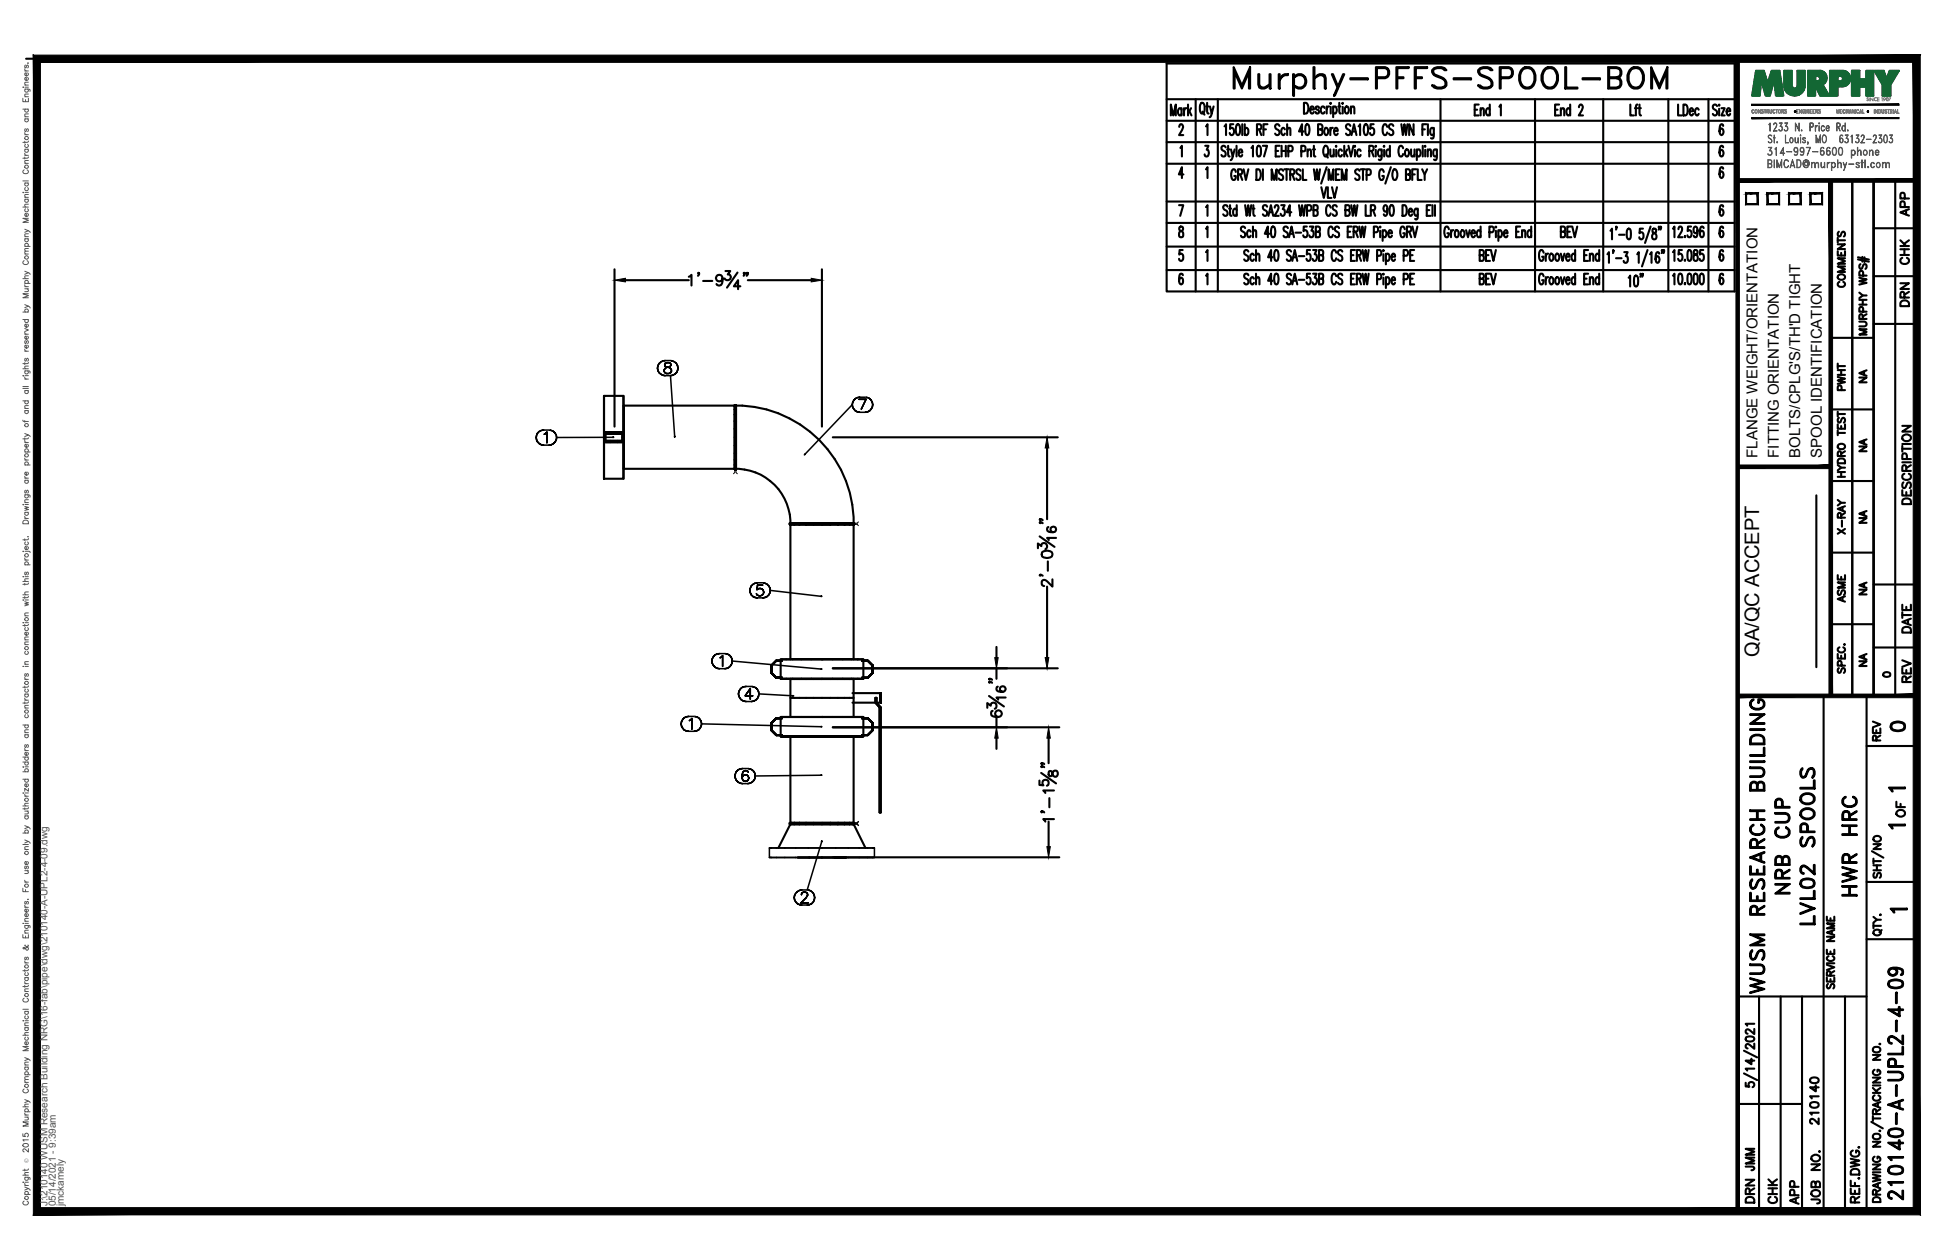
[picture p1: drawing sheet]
<svg xmlns="http://www.w3.org/2000/svg" width="432mm" height="279mm" viewBox="0 0 432 279" stroke-linecap="round" stroke-linejoin="round" font-family="sans-serif">
<defs><g id="words">
<text font-size="10.6" x="272.3" y="22.6">Murphy-PFFS-SPOOL-BOM</text>
<g font-size="6.6">
<text x="397.6" y="199.3" transform="rotate(-90 397.6 199.3)">NRB CUP</text>
<text x="412.4" y="199.7" transform="rotate(-90 412.4 199.7)">HWR HRC</text>
<text x="403.2" y="206" transform="rotate(-90 403.2 206)">LVL02 SPOOLS</text>
<text x="391.9" y="221.5" transform="rotate(-90 391.9 221.5)">WUSM RESEARCH BUILDING</text>
<text x="422.6" y="267.1" transform="rotate(-90 422.6 267.1)">210140-A-UPL2-4-09</text>
</g>
<g font-size="5.3">
<text x="417.7" y="163.3">0</text>
<text x="389.8" y="260.7" transform="rotate(-90 389.8 260.7)">JMM</text>
<text x="389.8" y="267.8" transform="rotate(-90 389.8 267.8)">DRN</text>
<text x="399.7" y="268.1" transform="rotate(-90 399.7 268.1)">APP</text>
</g>
<g font-size="4.9">
<text x="424" y="49" transform="rotate(-90 424 49)">APP</text>
<text x="424" y="59.6" transform="rotate(-90 424 59.6)">CHK</text>
<text x="409.9" y="64.9" transform="rotate(-90 409.9 64.9)">COMMENTS</text>
<text x="424" y="69.1" transform="rotate(-90 424 69.1)">DRN</text>
<text x="409.9" y="87.8" transform="rotate(-90 409.9 87.8)">PWHT</text>
<text x="424.4" y="112.9" transform="rotate(-90 424.4 112.9)">DESCRIPTION</text>
<text x="409.9" y="119.6" transform="rotate(-90 409.9 119.6)">X-RAY</text>
<text x="409.9" y="134.8" transform="rotate(-90 409.9 134.8)">ASME</text>
<text x="424.4" y="141.5" transform="rotate(-90 424.4 141.5)">DATE</text>
<text x="424.4" y="152.4" transform="rotate(-90 424.4 152.4)">REV</text>
<text x="417.7" y="165.5" transform="rotate(-90 417.7 165.5)">REV</text>
<text x="423" y="182.4" transform="rotate(-90 423 182.4)">OF</text>
<text x="403.9" y="250.5" transform="rotate(-90 403.9 250.5)">210140</text>
<text x="394.8" y="268.1" transform="rotate(-90 394.8 268.1)">CHK</text>
<text x="404.3" y="268.1" transform="rotate(-90 404.3 268.1)">JOB NO.</text>
</g>
<g font-size="4.4">
<text x="414.5" y="86.1" transform="rotate(-90 414.5 86.1)">NA</text>
<text x="414.5" y="101.2" transform="rotate(-90 414.5 101.2)">NA</text>
<text x="414.5" y="117.1" transform="rotate(-90 414.5 117.1)">NA</text>
<text x="414.5" y="133" transform="rotate(-90 414.5 133)">NA</text>
<text x="389.9" y="145.7" transform="rotate(-90 389.9 145.7)">QA/QC ACCEPT</text>
<text x="414.5" y="148.9" transform="rotate(-90 414.5 148.9)">NA</text>
</g>
<text font-size="4" x="416.3" y="151.3">0</text>
<g font-size="3.5">
<text x="417.3" y="176.7">1</text>
<text x="417.3" y="184.9">1</text>
<text x="417.7" y="203.6">1</text>
</g>
<g font-size="3.3">
<text x="389.5" y="101.5" transform="rotate(-90 389.5 101.5)">FLANGE WEIGHT/ORIENTATION</text>
<text x="394.3" y="101.5" transform="rotate(-90 394.3 101.5)">FITTING ORIENTATION</text>
<text x="399.1" y="101.5" transform="rotate(-90 399.1 101.5)">BOLTS/CPLG'S/TH'D TIGHT</text>
<text x="403.8" y="101.5" transform="rotate(-90 403.8 101.5)">SPOOL IDENTIFICATION</text>
</g>
<g font-size="2.2" fill="#545454">
<text x="10.5" y="267.5" transform="rotate(-90 10.5 267.5)">J:\210140 WUSM Research Building NRG\16-fab\pipe\dwg\210140-A-UPL2-4-09.dwg</text>
<text x="12.4" y="267.5" transform="rotate(-90 12.4 267.5)">05/14/2021 - 9:39am</text>
<text x="14.1" y="267.4" transform="rotate(-90 14.1 267.4)">jmckamely</text>
</g>
<text font-size="1.3" fill="#545454" x="6.3" y="257.9" transform="rotate(-90 6.3 257.9)">Ó</text>
</g></defs>
<!-- layer: HP-HWR-WLD -->
<g fill="none" stroke="#000" stroke-width=".47">
<path d="M133.9 87.8v18.4M133.9 87.8h4.3v18.4h-4.3zM134.2 97v1h3.8h-3.8h1.1M134.2 97.8h3.8zM134.2 96.2h3.8zM134.2 97.8h1.1v.2h-1.1zM134.2 96.2h3.8v1.6h-3.8zM134.2 95.9h1.1v.3h-1.1zM135.3 95.9h-1.1h3.8h-3.8v1.1M135.3 97.8h1.5v.2h-1.5M135.3 95.9h1.5v.3h-1.5M135.3 95.9h2.7v2.1h-2.7"/>
<path d="M136.8 97.8h1.2v.2h-1.2M136.8 95.9h1.2v.3h-1.2M138.2 87.8v18.4M138.2 89.9h24.7v14.1h-24.7M138.3 97v1.8v-1.8M138.3 98.8v1.7v-1.7M138.3 89.9v.3v-.3M138.3 90.2v.7v-.7M138.3 90.9v1.1v-1.1M138.3 92v1.5v-1.5M138.3 93.5v1.7v-1.7M138.3 95.2v1.8v-1.8"/>
<path d="M162.9 98.8v1.7zM162.9 97v1.8zM162.9 95.1v1.9zM162.9 93.4v1.8zM162.9 91.9v1.6zM162.9 90.8v1.2zM162.9 90.1v.8zM162.9 89.8v.4zM162.9 89.9v-.1v.1v-.1h.2v14.3h-.2v-.2M162.9 89.8v14.1M163.1 98.8v1.7zM163.1 97v1.8z"/>
<path d="M163.1 95.1v1.9zM163.1 93.4v1.8zM163.1 91.9v1.6zM163.1 90.8v1.2zM163.1 90.1v.8zM163.1 89.8v.4zM163.1 89.8v7.2M163.1 97v7a12.1 12.1 0 0 1 12.1 12h7M138.3 100.5v1.4v-1.4M138.3 101.9v1.1v-1.1M138.3 103v.7v-.7M138.3 103.7v.3v-.3"/>
<path d="M162.9 104v.1v-.4v.4M162.9 103v.9zM162.9 101.9v1.3zM162.9 100.5v1.5zM163.1 104.1v-14.2a26 26 0 0 1 26.1 26.1h-.2M163.1 103v.9zM163.1 101.9v1.3zM163.1 100.5v1.5zM175.1 116h.2h-.2h.1h-.1h.1h-.1v.3h.2h-.2M175.2 116.3h5.2h-1.8M175.3 116.3h3.3M175.3 116h.7z"/>
<path d="M176 116h1.2zM177.2 116h1.4zM177.2 116h-1.1h1.1M177.2 116h3.2zM178.6 116.3h1.8M178.6 116h1.8zM180.4 116.3h8.7M180.4 116.3h1.8h-1.8M182.2 116h-1.8h1.8M182.2 116h1.8M184 116h-1.8h1.8M184 116.3h-1.8h1.9"/>
<path d="M184 116.3h5.2M184 116h1.7M185.7 116h-1.7h1.7M185.7 116h1.4M185.8 116h-1.7h1.7M187.1 116h-1.4h1.4M187.1 116h1.2M187.3 116h-1.5h1.5M188.3 116h-1.2h1.2M188.3 116h.7M188.4 116h-1.1h1.1M189 116h-.7h.7"/>
<path d="M189.1 116h-.7h.7M189.3 116h-.2h.2v.3h-.2h.2M171 147.6l1.1-1.1-1.1 1.1v1.6v-1.6v1.6l1.1 1.1-1.1-1.1 1.1 1.1-1.1-1.1zM172.1 159.3l-1.1 1 1.1-1M172.1 146.5l-1.1 1.1 1.1-1.1M172.1 150.3h1.2zM172.1 159.3h1.2M172.1 146.5h1.2M173 159h18.4v4.3h-.3h.3M173 146.2h18.4v4.3h-.3h.3M173.3 159.3h-1.2h1.2M173.3 146.5h-1.2h1.2"/>
<path d="M173.3 150.5h1h-1M174.3 150.5h1.4h-1.4M175.2 150.5v4.3h14v-4.3M175.2 146.2v-29.9h14v29.9M175.2 154.8v4.2M175.4 150.6h-.2h.2M175.7 150.5h1.9h-1.9M176.1 150.6h-.7h.7M177.2 150.6h-1.1h1.1M177.6 150.5h2.2h-2.2M178.7 150.6h-1.5h1.5M179.8 150.5h2.4h-2.4"/>
<path d="M180.4 150.6h-1.7h1.7M182.2 150.6h-1.8h1.8M184 150.6h-1.8h1.8M184.6 150.5h-2.4h2.4M184.6 150.5h2.2h-2.2M185.7 150.6h-1.7h1.7M186.8 150.5h1.9h-1.9M187.1 150.6h-1.4h1.4M188.3 150.6h-1.2h1.2M188.7 150.5h1.4h-1.4M189 150.6h-.7h.7M189 153.7h6.2"/>
<path d="M189.2 150.6h-.2h.2M189.2 154.8v4.2M190.1 150.5h1h-1M191.1 159.3h1.2h-1.2M191.1 150.3h1.2h-1.2M191.1 146.5h1.2h-1.2M191.1 150.3h1.2M191.4 159h-18.4v4.3h.3h-.3M191.4 146.2h-18.4v4.3h.3h-.3M192.3 159.3h-1.2h1.2M192.3 159.3l1.1 1-1.1-1 1.1 1v1.6l-1.1 1.1 1.1-1.1v-1.6v1.6v-1.6zM192.3 146.5h-1.2h1.2"/>
<path d="M192.3 150.3l1.1-1.1-1.1 1.1M192.3 146.5l1.1 1.1-1.1-1.1 1.1 1.1v1.6l-1.1 1.1 1.1-1.1v-1.6v1.6v-1.6zM195 156.9l-1-1.1v-1h.3v1l.9 1.1M195 156.9v23.3h.2v-23.3M195.2 153.7v2.1h-6.2M195.2 153.7v2.1M171 160.3l1.1-1-1.1 1v1.6v-1.6v1.6l1.1 1.1-1.1-1.1 1.1 1.1-1.1-1.1zM172.1 163h1.2zM173.3 163.3h1h-1M174.3 163.3h1.4h-1.4M175.2 163.3v19.2h14v-19.2M175.7 163.3h1.9h-1.9"/>
<path d="M177.6 163.3h2.2h-2.2M179.8 163.3h2.4h-2.4M184.6 163.3h-2.4h2.4M184.6 163.3h2.2h-2.2M186.8 163.3h1.9h-1.9M188.7 163.3h1.4h-1.4M190.1 163.3h1h-1M191.1 163h1.2h-1.2M191.1 163h1.2M192.3 163l1.1-1.1-1.1 1.1M175.1 182.5h.2h-.2h.1h-.1h.1h-.1v.2h.2h-.2M175.2 182.5h7"/>
<path d="M175.3 182.7h3.3M175.3 182.5h.7zM176 182.5h1.2zM176.9 190.1h8.1M177.2 182.5h1.4zM178.6 182.7h1.8h-5.2l-2.7 5.3M178.6 182.7h1.8M178.6 182.5h1.8zM180.4 182.7h-5.2h13.9M180.4 182.7h3.6M180.4 182.7h1.8M180.4 182.7h1.8h-1.8"/>
<path d="M182.2 190.1h2.8M182.2 182.5h-1.8h1.8M182.2 182.5h7M184 182.7h1.7h-1.7M184 182.7h-1.8h1.9M184 182.7h1.7M185 190.1h2.6h-2.6M185.7 182.7h1.4h-1.4M185.7 182.7h1.4M185.8 182.5h-1.7h1.7M187.1 182.7h1.2h-1.2M187.1 182.7h1.2"/>
<path d="M187.3 182.5h-1.5h1.5M188.3 182.7h.7h-.7M188.3 182.7h.9h-.2h.2l2.6 5.3M188.4 182.5h-1.1h1.1M189.1 182.5h-.7h.7M189.3 182.5h-.2h.2v.2h-.2h.2"/>
</g>
<g fill="#000">
<circle cx="182.2" cy="116.3" r=".23"/>
<circle cx="182.2" cy="146.2" r=".23"/>
<circle cx="182.2" cy="159" r=".23"/>
<circle cx="194" cy="154.8" r=".23"/>
<circle cx="182.2" cy="182.7" r=".23"/>
<circle cx="195" cy="180.2" r=".23"/>
</g>
<g fill="none" stroke="#000" stroke-width=".34">
<path d="M147.4 80h-.5h.5M147.4 80h1.2M118.9 97v.6v-.6M118.9 96.5v.5v-.5M118.9 97.6l.3 .4-.3-.4M119.2 96l-.3 .5 .3-.5M119.2 98l.3 .4-.3-.4M119.5 95.7l-.3 .3 .3-.3M119.5 98.4l.5 .2-.5-.2M120 95.4l-.5 .3 .5-.3M120 98.6l.5 .1-.5-.1M120.5 95.4h-.5h.5"/>
<path d="M120.5 98.7h1.2M120.5 95.4h1.2M120.6 96.3l.3-.1-.3 .1M120.9 96.2l.3-.4-.3 .4M121.2 95.8v2.4v-2.4M121.7 98.7l.5-.1-.5 .1M122.2 95.4h-.5h.5M122.2 98.6l.5-.2-.5 .2M122.7 95.7l-.5-.3 .5 .3M122.7 98.4l.3-.4-.3 .4M123 96l-.3-.3 .3 .3M123 98l.3-.4-.3 .4"/>
<path d="M123.3 96.5l-.3-.5 .3 .5M123.3 97.6l.1-.6-.1 .6M123.4 97l-.1-.5 .1 .5M135.9 96.9l.1 .1zM135.9 97h-12.5M145.7 81.6l.1 .6-.1-.6M145.8 81.1l-.1 .5 .1-.5M145.8 82.2l.3 .4-.3-.4M146.1 80.6l-.3 .5 .3-.5M146.1 82.6l.4 .4-.4-.4M146.5 80.3l-.4 .3 .4-.3M146.5 83l.4 .2-.4-.2"/>
<path d="M146.9 80l-.4 .3 .4-.3M146.9 83.2l.5 .1-.5-.1M147.2 82.4v-.4v.4M147.2 82l.1-.2-.1 .2M147.3 82.6l-.1-.2 .1 .2M147.3 80.8v.2v-.2M147.3 81l.1 .2-.1-.2M147.3 81.8l.3-.2-.3 .2M147.4 80.5l-.1 .3 .1-.3M147.4 82.7l-.1-.1 .1 .1M147.4 81.2l.3 .2-.3-.2M147.4 83.3h1.2"/>
<path d="M147.6 81.6l.3-.2-.3 .2M147.7 81.4h.4h-.4M147.8 80.4l-.4 .1 .4-.1M147.8 82.8l-.4-.1 .4 .1M147.9 81.4h.5h-.5M148.1 81.4l.4 .2-.4-.2M148.2 82.8h-.4h.4M148.2 80.4h-.4h.4M148.4 81.4l.2-.2-.2 .2M148.5 81.6l.2 .2-.2-.2M148.6 82.7l-.4 .1 .4-.1M148.6 80.5l-.4-.1 .4 .1"/>
<path d="M148.6 81.2l.1-.2-.1 .2M148.6 83.3l.5-.1-.5 .1M148.6 83.3l.9 13.5M148.7 82.6l-.1 .1 .1-.1M148.7 80.8l-.1-.3 .1 .3M148.7 81.8l.1 .2-.1-.2M148.7 81v-.2v.2M148.8 82.4l-.1 .2 .1-.2M148.8 82v.4v-.4M149.1 80h-.5h.5M149.1 83.2l.5-.2-.5 .2M149.5 96.8v.2z"/>
<path d="M149.6 80.3l-.5-.3 .5 .3M149.6 83l.4-.4-.4 .4M150 80.6l-.4-.3 .4 .3M150 82.6l.2-.4-.2 .4M150.2 81.1l-.2-.5 .2 .5M150.2 82.2l.1-.6-.1 .6M150.3 81.6l-.1-.5 .1 .5M188.9 89.7l.1 .6-.1-.6M188.9 89.7l-10.5 11M189 89.2l-.1 .5 .1-.5M189 90.3l.3 .4-.3-.4M189.3 88.8l-.3 .4 .3-.4"/>
<path d="M189.3 90.7l.3 .4-.3-.4M189.6 88.4l-.3 .4 .3-.4M189.6 91.1l.5 .2-.5-.2M190.1 88.2l-.5 .2 .5-.2M190.1 91.3l.5 .1-.5-.1M190.4 88.5h1.6h-1.6M190.6 88.1l-.5 .1 .5-.1M190.6 91.4h1.2M190.6 88.1h1.2M191.8 91.4l.5-.1-.5 .1M192 88.5l-1.2 2.4 1.2-2.4M192.3 88.2l-.5-.1 .5 .1"/>
<path d="M192.3 91.3l.5-.2-.5 .2M192.8 88.4l-.5-.2 .5 .2M192.8 91.1l.3-.4-.3 .4M193.1 88.8l-.3-.4 .3 .4M193.1 90.7l.3-.4-.3 .4M193.4 89.2l-.3-.4 .3 .4M193.4 90.3v-.6v.6M193.4 89.7v-.5v.5M178.4 100.7l-.1 .2zM166.2 130.9l.1 .5-.1-.5M166.3 130.4l-.1 .5 .1-.5M166.3 131.4l.2 .5-.2-.5"/>
<path d="M166.5 129.9l-.2 .5 .2-.5M166.5 131.9l.4 .4-.4-.4M166.9 129.6l-.4 .3 .4-.3M166.9 132.3l.5 .2-.5-.2M167.4 129.3l-.5 .3 .5-.3M167.4 132.5l.5 .1-.5-.1M167.8 131.9l-.1-.3 .1 .3M167.8 130.8l.1-.2-.1 .2M167.9 129.2l-.5 .1 .5-.1M167.9 132.6h1.2M167.9 129.2h1.2M167.9 129.7l-.1 1.1 .1-1.1"/>
<path d="M167.9 132l-.1-.1 .1 .1M167.9 130.6l.4-.1-.4 .1M168.3 132.1l-.4-.1 .4 .1M168.3 130.5h.3h-.3M168.6 132.1h-.3h.3M168.6 130.5l.3 .1-.3-.1M168.9 132l-.3 .1 .3-.1M168.9 130.6l.2 .2-.2-.2M169.1 129.7h-1.2h1.2M169.1 132.6l.5-.1-.5 .1M169.1 131.8l-.2 .2 .2-.2M169.1 130.8l.2 .4-.2-.4"/>
<path d="M169.3 131.2l-.2 .6zM169.6 129.3l-.5-.1 .5 .1M169.6 132.5l.4-.2-.4 .2M170 129.6l-.4-.3 .4 .3M170 132.3l.4-.4-.4 .4M170.4 129.9l-.4-.3 .4 .3M170.4 131.9l.3-.5-.3 .5M170.7 130.4l-.3-.5 .3 .5M170.7 131.4l.1-.5-.1 .5M170.8 130.9l-.1-.5 .1 .5M170.8 130.9l11.2 1.3M182 132.2h.2z"/>
<path d="M151.3 159.5l-.2 .5 .2-.5M151.7 159.2l-.4 .3 .4-.3M152.1 158.9l-.4 .3 .4-.3M152.6 158.9h-.5h.5M152.6 158.9h1.3M152.8 159.8l.2-.1-.2 .1M153 159.7l.4-.4-.4 .4M153.4 159.3v2.4v-2.4M154.4 158.9h-.5h.5M154.8 159.2l-.4-.3 .4 .3M155.2 159.5l-.4-.3 .4 .3M157.8 146.6l.1 .5-.1-.5"/>
<path d="M157.9 146.1l-.1 .5 .1-.5M157.9 147.1l.2 .5-.2-.5M158.1 145.6l-.2 .5 .2-.5M158.1 147.6l.4 .3-.4-.3M158.5 145.2l-.4 .4 .4-.4M158.5 147.9l.4 .3-.4-.3M158.9 145l-.4 .2 .4-.2M158.9 148.2l.6 .1-.6-.1M159.5 144.9l-.6 .1 .6-.1M159.5 148.3h1.2M159.5 144.9h1.2M159.6 145.9l.2-.2-.2 .2"/>
<path d="M159.8 145.7l.4-.3-.4 .3M160.2 145.4v2.4v-2.4M160.7 148.3l.5-.1-.5 .1M161.2 145l-.5-.1 .5 .1M161.2 148.2l.5-.3-.5 .3M161.7 145.2l-.5-.2 .5 .2M161.7 147.9l.3-.3-.3 .3M162 145.6l-.3-.4 .3 .4M162 147.6l.2-.5-.2 .5M162.2 146.1l-.2-.5 .2 .5M162.2 147.1l.1-.5-.1 .5M162.3 146.6l-.1-.5 .1 .5"/>
<path d="M162.3 146.6l19.7 1.8M163.7 153.9l.1 .5-.1-.5M163.8 153.4l-.1 .5 .1-.5M163.8 154.4l.2 .4-.2-.4M164 152.9l-.2 .5 .2-.5M164 154.8l.4 .4-.4-.4M164.4 152.5l-.4 .4 .4-.4M164.4 155.2l.4 .3-.4-.3M164.8 152.3l-.4 .2 .4-.2M164.8 155.5l.6 .1-.6-.1M165.2 154.3h1.7h-1.7M165.4 152.2l-.6 .1 .6-.1"/>
<path d="M165.4 155.6h1.2M165.4 152.2h1.2M166.3 152.7l-1.1 1.6 1.1-1.6M166.3 152.7v2.4v-2.4M166.6 155.6l.5-.1-.5 .1M167.1 152.3l-.5-.1 .5 .1M167.1 155.5l.4-.3-.4 .3M167.5 152.5l-.4-.2 .4 .2M167.5 155.2l.4-.4-.4 .4M167.9 152.9l-.4-.4 .4 .4M167.9 154.8l.2-.4-.2 .4M168.1 153.4l-.2-.5 .2 .5"/>
<path d="M168.1 154.4l.1-.5-.1 .5M168.2 153.9l-.1-.5 .1 .5M168.2 153.9l7.5 .4M175.2 158.9h.2h-.2M175.2 146.2h.2h-.2M175.4 158.9h.7h-.7M175.4 146.2h.7h-.7M175.7 154.2l.2 .1zM176.1 158.9h1.1h-1.1M176.1 146.2h1.1h-1.1M177.2 158.9h1.5h-1.5M177.2 146.2h1.5h-1.5"/>
<path d="M178.7 158.9h1.7h-1.7M178.7 146.2h1.7h-1.7M180.4 158.9h1.8h-1.8M180.4 146.2h1.8h-1.8M182 148.3l.2 .1zM182.2 158.9h1.8h-1.8M182.2 146.2h1.8h-1.8M184 158.9h1.7h-1.7M184 146.2h1.7h-1.7M185.7 158.9h1.4h-1.4M185.7 146.2h1.4h-1.4M187.1 158.9h1.2h-1.2"/>
<path d="M187.1 146.2h1.2h-1.2M188.3 158.9h.7h-.7M188.3 146.2h.7h-.7M189 158.9h.2h-.2M189 146.2h.2h-.2M151 160.5l.1 .5-.1-.5M151.1 160l-.1 .5 .1-.5M151.1 161l.2 .5-.2-.5M151.3 161.5l.4 .4-.4-.4M151.7 161.9l.4 .2-.4-.2M152.1 162.1l.5 .1-.5-.1M152.6 162.2h1.3"/>
<path d="M153.9 162.2l.5-.1-.5 .1M154.4 162.1l.4-.2-.4 .2M154.8 161.9l.4-.4-.4 .4M155.2 161.5l.2-.5-.2 .5M155.4 160l-.2-.5 .2 .5M155.4 161l.1-.5-.1 .5M155.5 160.5l-.1-.5 .1 .5M155.5 160.5l26.5 .6M162.9 172.1l.1 .5-.1-.5M163 171.6l-.1 .5 .1-.5M163 172.6l.2 .4-.2-.4M163.2 171.1l-.2 .5 .2-.5"/>
<path d="M163.2 173l.4 .4-.4-.4M163.6 170.7l-.4 .4 .4-.4M163.6 173.4l.5 .3-.5-.3M164.1 170.5l-.5 .2 .5-.2M164.1 173.7l.5 .1-.5-.1M164.5 171.9v.6v-.6M164.6 170.4l-.5 .1 .5-.1M164.6 173.8h1.2M164.6 170.4h1.2M164.6 171.4l-.1 .5 .1-.5M164.6 172.2l-.1 .3 .1 .4-.1-.4zM164.6 172.9l.2 .3-.2-.3"/>
<path d="M164.8 171l-.2 .4 .2-.4M164.8 171.9l-.2 .3 .2-.3M164.8 173.2l.4 .1-.4-.1M165.2 170.9l-.4 .1 .4-.1M165.2 171.8l-.4 .1 .4-.1M165.2 173.3h.1h-.1M165.3 171.8h-.1h.1M165.3 173.3l.3-.1-.3 .1M165.4 170.9h-.2h.2M165.6 171.9l-.3-.1 .3 .1M165.6 173.2l.2-.3-.2 .3M165.7 171l-.3-.1 .3 .1"/>
<path d="M165.8 173.8l.5-.1-.5 .1M165.8 172.2l-.2-.3 .2 .3M165.8 171.2l-.1-.2 .1 .2M165.8 172.9l.2-.3-.2 .3M165.8 172.2l.2 .4zM166.3 170.5l-.5-.1 .5 .1M166.3 173.7l.4-.3-.4 .3M166.7 170.7l-.4-.2 .4 .2M166.7 173.4l.4-.4-.4 .4M167.1 171.1l-.4-.4 .4 .4M167.1 173l.3-.4-.3 .4M167.4 171.6l-.3-.5 .3 .5"/>
<path d="M167.4 172.6v-.5v.5M167.4 172.1v-.5v.5M175.2 163.4h.9zM176.1 163.4h2.6zM178.7 163.4h3.5zM182 161.1h.2zM182 171.9h.2zM182 171.9l-14.6 .2M182.2 163.4h3.5zM185.7 163.4h2.6zM188.3 163.4h.9zM170.5 188h.5h-.5v2.1h.5h-.5"/>
<path d="M171 190.1h22.8M171 188h22.4M176.1 199v.5v-.5M176.1 198.5v.5v-.5M176.1 199.5l.3 .5-.3-.5M176.4 198.1l-.3 .4 .3-.4M176.8 197.7l-.4 .4 .4-.4M177.2 197.4l-.4 .3 .4-.3M177.7 198.4v-.1v.1M177.7 198.3v-.2v.2M177.7 197.3l-.5 .1 .5-.1M177.7 198.1l.2-.2-.2 .2"/>
<path d="M177.9 197.9h.2h-.2M178.1 197.9h.4h-.4M178.5 197.9h.3h-.3M178.7 199.1l-1.2 1.1 1.2-1.1M178.8 197.9l.1 .2-.1-.2M178.9 198.7l-.2 .4 .2-.4M178.9 198.1l.1 .2-.1-.2M179 198.5l-.1 .2 .1-.2M179 198.3v.2v-.2M179.4 197.4l-.5-.1 .5 .1M179.9 197.7l-.5-.3 .5 .3M180.3 198.1l-.4-.4 .4 .4"/>
<path d="M180.5 198.5l-.2-.4 .2 .4M180.5 199.5l.1-.5-.1 .5M180.6 199l-.1-.5 .1 .5M182.1 186.6l-3.2 10.7h-1.2M182.2 186.4l-.1 .2zM189.2 182.7h.8l.3 .3M190.3 182.2l-.3 .3h-.8M193.8 188h-.4h.4v2.1h-.4M176.4 200l.4 .4-.4-.4M176.8 200.4l.4 .2-.4-.2M177.2 200.6l.5 .1-.5-.1M177.5 200.2h1.6h-1.6"/>
<path d="M177.7 200.7h1.2M178.9 200.7l.5-.1-.5 .1M179.4 200.6l.5-.2-.5 .2M179.9 200.4l.4-.4-.4 .4M180.3 200l.2-.5-.2 .5"/>
</g>
<path d="M162.9 104v.8l-.3 .3M163.1 104v.8l.3 .3M189.2 116.3h.8l.3 .3M190.3 115.7l-.3 .3h-.8" fill="none" stroke="#000" stroke-width=".22"/>
<!-- layer: PS-BDR -->
<g fill="#000" stroke="#000" stroke-width=".22">
<path d="M388.3 26.1v.2l32.6-.2zM388.3 26.3l32.6-.2v.2z"/>
<path d="M388.3 23.1v.3l32.6-.3zM388.3 23.4l32.6-.3v.3z"/>
<path d="M7.4 12.2v257.2l1.6-1.6zM7.4 12.2l1.6 1.6v254zM7.4 12.2l1.6 1.6 416.6-1.6zM9 13.8l416.6-1.6-1.5 1.6zM425.6 12.2l-1.5 1.6 1.5 255.6zM424.1 13.8l1.5 255.6-1.5-1.6zM7.4 269.4h418.2l-1.5-1.6zM9 267.8h415.1l-416.7 1.6z"/>
</g>
<!-- layer: PS-BDR-T -->
<g fill="none" stroke="#000" stroke-width=".47">
<path d="M415.3 40v114.3h-4.7v-114.2v114.2h-4.8v-114.2M387 42.9h2.6v2.4h-2.6zM391.8 42.9h2.6v2.4h-2.6zM396.6 42.9h2.5v2.4h-2.5zM401.3 42.9h2.6v2.4h-2.6zM411.8 57.5l2.5 .5M411.8 57.1l2.5 .5M412.4 58.6a.59 .59 0 0 0-.3 .5 .59 .59 0 0 0 .4 .5l.3-.1 .3-.8 .4-.1a.64 .64 0 0 1 0 1M412.8 57v1M413.3 57.1v1M405.8 74.9h9.5M412.1 71.3l1.4 .1a.52 .52 0 0 1 .2 .6 .52 .52 0 0 1-.4 .4h-1.2"/>
<path d="M412.1 61.6l1.7 .4-1.7 .3 1.7 .4-1.7 .4M412.1 67.5h1.7M412.1 66.5h1.7M412.1 64.9l.8 .6M412.9 70.7l-.1-.9-.4-.1-.3 .3v.7h1.7M412.9 66.5v1M413 69.1l-.1-.9-.5-.1-.3 .3v.7h1.7M413 61.1l-.1-.9-.5-.1-.3 .3v.7h1.7M413.8 73h-1.7l1.7 .6-1.7 .6h1.7M413.8 65.5h-.9l-.8 .6M413.8 69.7l-.9 .5M405.8 90.8h9.5"/>
<path d="M407.4 94.1v1h1.6v-1M407.4 96h1.6M407.4 91.3v1.1M407.4 95.4v1.1M407.4 91.8h1.6M407.4 98.7a.79 .79 0 0 1 1-.3 .79 .79 0 0 1 .5 .9 .78 .78 0 0 1-1 .3 .78 .78 0 0 1-.5-.9zM407.6 92.7a.59 .59 0 0 0-.3 .5 .59 .59 0 0 0 .4 .5l.3-.1 .3-.8 .4-.1a.65 .65 0 0 1 0 1M408.1 94.5v.6M402.6 109.8v38.1M405.8 106.7h9.5M407.4 105.7h1.6M407.4 104.7h1.6"/>
<path d="M407.4 103.1l.7 .6M407.4 102a.9 .9 0 0 1 1.6 .2v.5h-1.6zM408.1 101.1l-.1-.9-.3-.1-.3 .3v.7h1.6M408.1 104.7v1M409 103.7h-.9l-.7 .6M409 100.1l-.9 .5M405.8 122.5h9.5M405.8 138.4h9.5M407.4 145v1h1.6v-1M407.6 148.2a.59 .59 0 0 0-.3 .5 .59 .59 0 0 0 .4 .5l.3-.2 .3-.7 .4-.1a.65 .65 0 0 1 0 1M407.7 143.5a.59 .59 0 0 0-.3 .7 .59 .59 0 0 0 .6 .5h.4a.59 .59 0 0 0 .6-.5 .59 .59 0 0 0-.4-.7M408.1 145.4v.6"/>
<path d="M408.2 147.6l-.1-.9-.4-.2-.3 .4v.7h1.6M408.8 142.9h.2z"/>
</g>
<!-- layer: PS-DIM -->
<path d="M5.8 13h419" fill="none" stroke="#000" stroke-width=".47"/>
<!-- layer: 0 -->
<g fill="none" stroke="#000" stroke-width=".47">
<path d="M415.3 40v114.3M420.1 40v114.3M415.3 50.6h9.5M415.3 61.2h9.5M415.3 71.8h9.5M415.3 129.6h9.5M415.3 143.6h9.5M386.6 238l2.9 1.5M386.6 233l2.9 1.5M387 230l.8-.2a.85 .85 0 0 1 1.1 .6 1.14 1.14 0 0 1-1.9 0zM388.2 234.8v1.2l-1.2-.8h1.9M388.9 237h-1.9l.3 .4"/>
<path d="M388.9 231.4v1.2l-1-.8-.6-.3-.3 .2v.5l.4 .3M388.9 228.2v1.1l-1-.8-.6-.3-.3 .2v.5l.4 .3M388.9 227h-1.9l.3 .4M387 240.1v.8l.8 .1a.62 .62 0 0 1 0-.9 .62 .62 0 0 1 .9 .1 .62 .62 0 0 1-.2 .9"/>
</g>
<g fill="#000" stroke="#000" stroke-width=".22">
<path d="M384.8 13l.8 255.6v-255.6zM384.8 13l.8 255.6h-.8z"/>
<path d="M385.2 39.6v.8l39.6-.8zM385.2 40.4l39.6-.8v.8z"/>
<path d="M424.5 40l.8 114.3v-114.3zM424.5 40l.8 114.3h-.8z"/>
<path d="M385.2 153.9v.8l39.6-.8zM385.2 154.7l39.6-.8v.8z"/>
</g>
<!-- layer: PS-LOGO -->
<g fill="none" stroke="#545454" stroke-width=".22">
<path d="M5.1 19.3h.1zM5.5 19.8h.9l.2 .1v.4M5.5 15.3v.3l.3 .1M5.5 18.9h.8M5.5 15.7h.8M5.5 19.3h.8M5.7 19.8a.38 .38 0 0 0-.1 .5 .38 .38 0 0 0 .6 0 .38 .38 0 0 0-.1-.5M5.7 14.4l-.2 .3v.3h.3l.1-.4 .2-.2 .2 .3-.2 .4M6.1 17.2a.38 .38 0 0 1 .1 .5 .38 .38 0 0 1-.6 0 .38 .38 0 0 1 .1-.5h.1v.7M6.1 16.2a.38 .38 0 0 1 .1 .5 .38 .38 0 0 1-.6 0 .38 .38 0 0 1 .1-.5h.1v.6M6.2 13.9v.1zM6.3 18.2l-.8 .1v.3l.2 .3"/>
<path d="M5.1 21.8v.7h1.2v-.7M5.1 24.2h1.2M5.4 37.7a.43 .43 0 0 0-.3 .5 .43 .43 0 0 0 .4 .3h.3a.43 .43 0 0 0 .5-.3 .43 .43 0 0 0-.3-.5M5.5 34v.3l.3 .1M5.5 29.4v.3l.3 .2M5.5 31.3v.4M5.5 34.8v.4M5.5 36.2h.8M5.5 34.4h.8M5.5 33.1h.8M5.5 29.9h.8M5.5 26.4h.8"/>
<path d="M5.5 25.9h.8M5.5 21.4h.8M5.7 33.1a.38 .38 0 0 0-.1 .5 .38 .38 0 0 0 .6 0 .38 .38 0 0 0-.1-.5M5.7 32a.4 .4 0 0 0-.1 .6 .4 .4 0 0 0 .6 0 .4 .4 0 0 0-.1-.6M5.7 28.6l-.2 .2v.3h.3l.1-.4 .2-.1 .2 .2-.2 .4M5.7 26.4a.38 .38 0 0 0-.1 .5 .38 .38 0 0 0 .6 0 .38 .38 0 0 0-.1-.5M5.7 24.2a.38 .38 0 0 0-.1 .6 .38 .38 0 0 0 .6 0 .38 .38 0 0 0-.1-.6M5.7 22.1v.4M6.3 35.6h-.8v.3l.2 .3M6.3 34.8l-.3 .3h-.9M6.3 31.3l-.3 .3h-.9M6.3 25.3h-.8v.3l.2 .3"/>
<path d="M6.3 20.9h-.8v.3l.2 .2M391.9 34.2l.2 .2M392 36.3l.6-.1v-.6l-.6-.1v1.6l.6-.1v-.6h-.6M392.1 30a.44 .44 0 0 1 .7 .2 .38 .38 0 0 0-.6-.2 .38 .38 0 0 0-.1 .5l.4 .3a.46 .46 0 0 1 .2 .7 .46 .46 0 0 1-.7-.1 .41 .41 0 0 0 .6 .1 .41 .41 0 0 0 0-.6l-.6-.4zM392.3 33.3a.53 .53 0 0 1 .5 .8 .53 .53 0 0 1-.9 0 .47 .47 0 0 0 .7 .2l.2-.3M392.4 27.2l-.1 1.9v-1.7l-.2 .2zM392.4 36.3l.3 .1v.6l-.8 .2v-1.8l.8 .2v.6l-.3 .2M392.5 33.4a.51 .51 0 0 1 .3 .5 .51 .51 0 0 1-.3 .5M392.7 32.8l-.7-.1h.8l-.5 .7M392.7 32.7l-.5 .7 .4 .1 .2 .3M393.1 30.5l.4 .1zM393.1 29l.8 .1h-.8l.7-1.3-.2-.5h-.2l-.3 .4 .1-.3a.39 .39 0 0 1 .6 0 .39 .39 0 0 1 0 .5l-.7 1.2"/>
<path d="M393.3 35.4v1.8zM393.3 29.9v1.8zM393.4 33l.4-.3v1.7l-.1-1.6zM393.9 35.4l.5 1.5 .6-1.5v1.8l-.1-1.4-.5 1.4-.5-1.4v1.4zM393.9 31.4l.1 .3zM393.9 31.5l.1 .1zM394.4 28.8l.1 .2M394.7 27.9a.55 .55 0 0 1 .4 .7 .55 .55 0 0 1-.7 .4l-.1-.3 .4 .3 .3-.4M394.7 33.9l.9 .1h-1l.7-1.3v1.7v-1.5l-.6 1.1M394.8 28l.2 .5-.2 .5M395 27.3l-.6-.1h.6l-.3 .8M395 27.2l-.4 .8 .4 .1v.3"/>
<path d="M395.5 28.8l.2 .2M395.7 35.5a.47 .47 0 0 1 .7 .3l-.3-.3h-.3a1.08 1.08 0 0 0 0 1.6h.3l.3-.3a.44 .44 0 0 1-.4 .4 .44 .44 0 0 1-.5-.4l-.1-.7zM395.8 29.9v1.7l.7 .1h-.7zM395.8 27.9a.55 .55 0 0 1 .5 .7 .55 .55 0 0 1-.7 .4l-.1-.3 .4 .3 .4-.4M396 28l.3 .5-.3 .5M396 33.6l1.2 .1zM396.2 27.3l-.6-.1h.7l-.5 .8M396.2 27.2l-.4 .8 .3 .1 .2 .3M396.9 30.6a.57 .57 0 0 1 .7 .4 .57 .57 0 0 1-.4 .7l-.3-.1-.2-.4zM396.9 36.8h.8M397 30.6a.52 .52 0 0 1 .4 .5 .52 .52 0 0 1-.4 .5l-.2-.4zM397 36.7h.7"/>
<path d="M397.3 35.4l.6 1.8-.6-1.5-.5 1.5zM397.7 33.3l.3 .4 .3-.1 .2-.3M397.7 33.1l.3-.3h.3l.2 .3M397.8 34.3h.5M397.9 30.5l.1 1 .3 .1 .3-.2-.3 .3-.3-.1-.1-.2zM398 27.2l.8 1.6v-1.6v1.9l-.8-1.6v1.6zM398 32.8l-.3 .4 .3 .5M398.2 32.8a1.22 1.22 0 0 1 .1 1.6M398.3 35.4h.5a1.05 1.05 0 0 1 0 1.8h-.5zM398.3 35.5a.84 .84 0 0 1 .9 .5 .84 .84 0 0 1-.2 .9l-.7 .2zM398.5 33.5l-.2 .2a.49 .49 0 0 1-.6-.2 .49 .49 0 0 1 .1-.6 .49 .49 0 0 1 .7 0v.4a.81 .81 0 0 1-.5 1.1l-.3-.2 .1 .2M398.5 33.3l-.3 .4"/>
<path d="M398.6 30.5v1.2zM399 30l.1-.1v.3zM399.1 33.3l.3 .4 .3-.1 .1-.3M399.1 33.1l.3-.3h.3l.1 .3M399.1 30h.1M399.1 30.5v1.2zM399.1 34.3h.6M399.4 28.8v.3l-.1-.1zM399.4 28.9h.1M399.4 32.8a.51 .51 0 0 0-.3 .4 .51 .51 0 0 0 .3 .5M399.5 32.8a1.22 1.22 0 0 1 .1 1.6M399.6 31.5h.6"/>
<path d="M399.6 30.8l.6 .6-.2 .3-.4-.1v-.2l.1 .2M399.6 30.7h.6M399.7 30.6v.3M399.8 33.5l-.1 .2a.5 .5 0 0 1-.7-.5 .5 .5 0 0 1 .7-.4l.2 .5a.83 .83 0 0 1-.5 1.1l-.3-.2 .1 .2M399.8 33.3l-.3 .4M399.9 35.6a.74 .74 0 0 1 1 .2 .74 .74 0 0 1-.1 1l-.1-1 .1 .9a.68 .68 0 0 0-.3-1.2 .68 .68 0 0 0-.8 .9 .66 .66 0 0 0 .4 .7 .66 .66 0 0 0 .7-.2 .7 .7 0 0 1-.9 .1 .7 .7 0 0 1-.2-.8zM400 36l.2-.2 .4 .1 .1 .2-.5-.2-.2 .3 .1 .4 .4 .1 .2-.2-.1 .2-.4 .1-.2-.2zM400.1 30.6l.1 .2-.2-.3-.4 .1v.2l.6 .5M400.1 31.2v.4M400.7 31.5h.1M400.8 31.9l-.1-.5 .1 .4-.2 .2M400.8 31.7v.1"/>
<path d="M401.3 28.1l.6-.1v-.6l-.6-.1-.1 1.8v-1.9h.5l.2 .4v.4l-.2 .2h-.4M401.3 32.7l-.7 1.7 .7-1.7h-.9l.9 .1M401.6 36v1.2zM401.8 33.6l1.2 .1zM401.8 36.1h.5l.1 1.1-.2-1-.3-.1-.3 .3zM402.4 27.8v1.3zM402.5 29.9l.5 1.5 .5-1.5v1.8l-.1-1.4-.4 1.4-.4-1.4-.1 1.4zM402.6 36.1h.4l.1 1.1-.1-1-.3-.1-.3 .3zM402.6 27.9l.3-.1-.3 .2-.2 .4zM403.2 27.2l.1 .1v.2zM403.2 27.3h.1M403.2 27.8l.1 1.3z"/>
<path d="M403.5 34l.4 .4 .3-.1 .1-.3M403.5 33.8l.4-.4 .3 .1 .1 .3M403.6 36l.2 1 .3 .1 .3-.2-.3 .3-.4-.1zM403.7 32.8h.5M403.8 32.8l-.2 .2a1.17 1.17 0 0 0 .2 1.4M403.8 27.9l.4-.1 .2 .4-.2-.3a.54 .54 0 0 0-.4 .6 .54 .54 0 0 0 .4 .5l.2-.3-.2 .4h-.2l-.3-.5zM403.8 33.4l-.3 .5M404.1 33.4l.2 .5-.2 .5M404.1 30l.2-.1a.95 .95 0 0 1 .6 .9 .95 .95 0 0 1-.6 .9 1.24 1.24 0 0 1-.2-1.7zM404.1 30.1l.2-.1a.87 .87 0 0 1 .5 .8 .87 .87 0 0 1-.5 .8 1.19 1.19 0 0 1-.2-1.5zM404.2 32.8l.1 .1-.4-.2a1.42 1.42 0 0 0-.2 1.7 .49 .49 0 0 0 .6-.2 .49 .49 0 0 0-.1-.7 .49 .49 0 0 0-.7 .1M404.4 36l.1 1.2z"/>
<path d="M404.8 28.4h.6l-.2-.5a.54 .54 0 0 0-.4 .6 .54 .54 0 0 0 .4 .5l.2-.3-.2 .4a.63 .63 0 0 1-.4-.6 .63 .63 0 0 1 .4-.7l.3 .7h-.7M404.9 34l.3 .4 .3-.1 .2-.3M404.9 33.8l.3-.4 .3 .1 .2 .3M405 36l.1 1.2zM405.1 32.8h.5M405.1 32.8l-.1 .2a1.17 1.17 0 0 0 .2 1.4M405.2 33.4l-.3 .5M405.3 36.1l.3-.1-.5 .5zM405.4 33.4l.3 .5-.3 .5M405.5 32.8l.2 .1a.36 .36 0 0 0-.6-.1l-.2 .6v.8l.2 .2a.49 .49 0 0 0 .6-.2 .49 .49 0 0 0-.1-.7 .49 .49 0 0 0-.7 .1M406 36v1.8zM406.2 36.1a.53 .53 0 0 1 .7 .5 .53 .53 0 0 1-.7 .5l-.2-.2 .3 .2a.51 .51 0 0 0 .5-.5 .51 .51 0 0 0-.5-.5l-.3 .2z"/>
<path d="M406.3 32.8l.4-.1a1.13 1.13 0 0 1 0 1.7h-.1a1.28 1.28 0 0 1-.3-1.6zM406.3 34.3h.6M406.3 32.8h.6M406.4 32.8l-.2 .6 .2 1M406.8 32.8l.2 .6-.2 1M407.2 28.1l.6-.1v-.6l-.6-.1-.1 1.8v-1.9l.7 .1 .1 .7-.3 .2h-.4M407.3 35.4l.1 1.8zM407.5 28.2l.4 .9-.3-.9M407.6 36.1h.5l.1 1.1-.2-1-.3-.1-.3 .3zM407.7 32.8l.3-.1a1.13 1.13 0 0 1 0 1.7h-.1a1.28 1.28 0 0 1-.2-1.6zM407.7 34.3h.5M407.7 32.8h.5"/>
<path d="M407.8 32.8l-.2 .6 .2 1M407.8 31.3l.3 .3 .4-.3M407.8 31l.3-.3 .4 .3M408 30.1h.4M408 30l-.1 .3a1.28 1.28 0 0 0 .2 1.3M408.1 30.7l-.3 .4M408.2 32.8l.2 .6-.2 1M408.2 30.7l.3 .4-.3 .5M408.4 30l.1 .2a.33 .33 0 0 0-.5-.2l-.2 .7 .2 .9a.48 .48 0 0 0 .5-.5 .48 .48 0 0 0-.5-.4l-.2 .1M408.5 27.9l.3-.1 .2 .3-.2-.2a.54 .54 0 0 0-.5 .6 .54 .54 0 0 0 .5 .5l.2-.2-.2 .3-.5-.3zM409 27.2l.1 1.9zM409 37l-.5-1 .5 1.2"/>
<path d="M409 31.4l.1 .2M409.2 30.7l.4 .1 .1 .2M409.3 30.6a.53 .53 0 0 1 .4 .6 .53 .53 0 0 1-.7 .4v-.2a.36 .36 0 0 0 .6 .1l.1-.2M409.3 36l-.6 1.8zM409.4 30.7l.3 .4-.3 .5M409.6 28.8v.3zM409.6 28.9v.1zM409.6 30l-.6-.1h.7l-.4 .8M409.6 29.9l-.4 .8M409.8 36.4h1.1zM410.4 33.3v1.7zM410.6 33.3a.53 .53 0 0 1 .7 .6 .53 .53 0 0 1-.7 .5l-.2-.2 .3 .2a.51 .51 0 0 0 .5-.5 .51 .51 0 0 0-.5-.6l-.3 .2z"/>
<path d="M410.6 29.9l-.1 1.8v-1.6l-.2 .2zM411.3 31.4l.2 .2M411.5 37h.6M411.5 36.4l.6 .3v.2a.38 .38 0 0 1-.3 .3 .38 .38 0 0 1-.4-.3l.2 .2M411.5 36.2h.6M411.6 36.1v.3M411.6 30.6a.52 .52 0 0 1 .5 .6 .52 .52 0 0 1-.7 .4l-.1-.2a.36 .36 0 0 0 .6 .1l.2-.2M411.7 32.7l.1 1.7zM411.8 30.7l.3 .4-.1 .3-.2 .2M412 36.1l.1 .2a.38 .38 0 0 0-.3-.3 .38 .38 0 0 0-.4 .3l.7 .5M412 36.7v.4M412 33.3h.5v1.1v-.8l-.2-.3-.5 .3z"/>
<path d="M412 30l-.6-.1h.7l-.5 .8M412 29.9l-.4 .8 .3 .1 .2 .2M412.5 36l.5 .1zM412.5 31.6l.8 .1h-.8l.7-1.3-.2-.4h-.2l-.3 .3 .1-.2a.39 .39 0 0 1 .6-.1 .39 .39 0 0 1 0 .6l-.7 1.1M412.7 35.4l.1 1.8zM413.2 33.3a.54 .54 0 0 1 .7 .6 .54 .54 0 0 1-.7 .5l-.2-.5zM413.4 35.4l.1 1.8zM413.7 30.8l1 .1zM414 36.9l.2 .1-.1 .2zM414 37l.1 .1zM414.4 33.3v1.1zM414.6 33.3h.5l.1 1.1-.1-1-.3-.1-.4 .3z"/>
<path d="M414.7 36.3l.3-.3 .4 .1v.3v-.2a.46 .46 0 0 0-.7 .4 .46 .46 0 0 0 .7 .4v-.1l-.2 .3a.59 .59 0 0 1-.5-.3 .59 .59 0 0 1 0-.6zM415.2 31.6l.8 .1h-.9a1.94 1.94 0 0 0 .8-1.4l-.2-.3h-.3l-.2 .3 .1-.2 .4-.2 .2 .5-.7 1.3M415.7 33.8h.7l-.2-.5a.48 .48 0 0 0-.5 .6 .48 .48 0 0 0 .6 .4l.1-.2-.1 .3a.53 .53 0 0 1-.6-.5 .53 .53 0 0 1 .6-.6l.2 .6h-.8M416 36.3l.1-.2a.53 .53 0 0 1 .7 .5 .53 .53 0 0 1-.7 .5l-.1-.2zM416.4 31.4l.2 .2M416.7 30.6a.53 .53 0 0 1 .5 .6 .53 .53 0 0 1-.7 .4l-.2-.2 .5 .2 .3-.3M416.9 30.7l.2 .4-.2 .5M417.1 30l-.6-.1h.6l-.4 .8M417.1 29.9l-.5 .8 .4 .1 .1 .2M417.3 36l.1 1.2zM417.5 36.1h.5l.1 1.1-.1-.8-.2-.3-.4 .3zM417.7 30l.3-.1a1.32 1.32 0 0 1 0 1.8l-.3-.1-.2-.7z"/>
<path d="M417.7 31.5h.5M417.7 30.1h.5M417.8 30l-.2 .7 .2 .9M418.2 30l.1 .7-.1 .9M418.3 36.1h.4l.1 1.1-.1-1-.3-.1-.3 .3zM418.8 31.4l.2 .2M419.1 30.6a.53 .53 0 0 1 .4 .6 .53 .53 0 0 1-.7 .4v-.2a.36 .36 0 0 0 .6 .1l.1-.2M419.3 30.7l.2 .4-.2 .5M419.4 30l-.6-.1h.7l-.4 .8M419.4 29.9l-.4 .8 .4 .1 .1 .2M5.1 42.7h.1zM5.1 45.9h1.2"/>
<path d="M5.1 40.1h1.2M5.4 57.8a.43 .43 0 0 0-.3 .5 .43 .43 0 0 0 .4 .4h.3a.43 .43 0 0 0 .5-.4 .43 .43 0 0 0-.3-.5M5.5 50.8l.8 .4-.8 .3M5.5 56.3h.8M5.5 54.6h1.2M5.5 52.9h.8M5.5 52.5h.8M5.5 44.2h.8M5.5 43.8h.8M5.5 40.6h.8M5.5 42.7h.8M5.7 54.6a.38 .38 0 0 1-.1-.5 .38 .38 0 0 1 .6 0 .38 .38 0 0 1-.1 .5"/>
<path d="M5.7 52.9a.38 .38 0 0 0-.1 .6 .38 .38 0 0 0 .6 0 .38 .38 0 0 0-.1-.6M5.7 46.3a.38 .38 0 0 0-.1 .6 .38 .38 0 0 0 .6 0 .38 .38 0 0 0-.1-.6M5.7 44.2a.38 .38 0 0 0-.1 .5 .38 .38 0 0 0 .6 0 .38 .38 0 0 0-.1-.5M5.7 41.6a.38 .38 0 0 0-.1 .6 .38 .38 0 0 0 .6 0 .38 .38 0 0 0-.1-.6M5.7 40.6a.38 .38 0 0 0-.1 .5 .38 .38 0 0 0 .6 0 .38 .38 0 0 0-.1-.5M6.1 47.3a.38 .38 0 0 1 .1 .6 .38 .38 0 0 1-.6 0 .38 .38 0 0 1 .1-.6h.1v.7M6.3 55.7l-.8 .1v.2l.2 .3M6.3 55.1h-.8v.3l.2 .3M6.3 51.8l-.8 .1v.3l.2 .3M6.3 51.2l.4 .4M6.3 48.4h-1.2l1.2 .4-1.2 .5h1.2M6.3 45.3h-.8v.3l.2 .3"/>
<path d="M6.3 43.1l-.8 .1v.3l.2 .3M5.1 70.9h1.2M5.1 69.2h1.2M5.1 61.8h1.2M5.5 77.4v.3l.3 .2M5.5 73.7v.2l.3 .2M5.5 72.8l.8 .4-.8 .3M5.5 67.5l.8 .4-.8 .3M5.5 63.1v.3l.3 .2M5.5 60.1l.8 .4-.8 .3M5.5 77.9h.8M5.5 74.1h.8"/>
<path d="M5.5 64h.8M5.5 63.6h.8M5.5 62.9h1.2M5.7 79.4l-.2 .3v.3h.3l.1-.4 .2-.2 .2 .3-.2 .4M5.7 75.6l-.2 .2v.3h.3l.1-.4 .2-.1 .2 .2-.2 .4M5.7 70.9a.38 .38 0 0 0-.1 .5 .38 .38 0 0 0 .6 0 .38 .38 0 0 0-.1-.5M5.7 69.2a.38 .38 0 0 1-.1-.6 .38 .38 0 0 1 .6 0 .38 .38 0 0 1-.1 .6M5.7 62.9a.38 .38 0 0 1-.1-.6 .38 .38 0 0 1 .6 0 .38 .38 0 0 1-.1 .6M6 64l.3 .3-.1 .3-.7 .1M6.1 76.5a.38 .38 0 0 1 .1 .6 .38 .38 0 0 1-.6 0 .38 .38 0 0 1 .1-.6h.1v.7M6.1 74.5a.38 .38 0 0 1 .1 .6 .38 .38 0 0 1-.6 0 .38 .38 0 0 1 .1-.6h.1v.7M6.1 71.9a.38 .38 0 0 1 .1 .5 .38 .38 0 0 1-.6 0 .38 .38 0 0 1 .1-.5h.1v.6"/>
<path d="M6.3 67.9l.4 .4M6.3 65.1h-1.2l1.2 .5-1.2 .4h1.2M6.3 61.2h-.8v.3l.2 .3M6.3 60.5l.4 .4M5.1 93.2l.2 .3h1M5.1 83.3h.1zM5.1 88.9h1.2M5.1 86.1h1.2M5.1 85.7h1.2M5.1 81.8h1.2M5.5 97.6v.3l.3 .2M5.5 96.1l.8 .4-.8 .3"/>
<path d="M5.5 83.6v.3l.3 .2M5.5 82.2l1 .1 .1 .4M5.5 80.4v.4M5.5 93.2v.4M5.5 97.1v.4M5.5 98.1h.8M5.5 91h.8M5.5 90.6h.8M5.5 86.6h.8M5.5 84.1h.8M5.5 83.3h.8M5.7 91a.38 .38 0 0 0-.1 .6 .38 .38 0 0 0 .6 0 .38 .38 0 0 0-.1-.6"/>
<path d="M5.7 88.9a.38 .38 0 0 0-.1 .5 .38 .38 0 0 0 .6 0 .38 .38 0 0 0-.1-.5M5.7 86.6a.38 .38 0 0 0-.1 .6 .38 .38 0 0 0 .6 0 .38 .38 0 0 0-.1-.6M5.7 82.2a.38 .38 0 0 0-.1 .6 .38 .38 0 0 0 .6 0 .38 .38 0 0 0-.1-.6M6.1 98.5a.38 .38 0 0 1 .1 .6 .38 .38 0 0 1-.6 0 .38 .38 0 0 1 .1-.6h.1v.7M6.3 97.1l-.3 .2h-.9M6.3 96.5l.4 .3M6.3 89.9l-.8 .1v.3l.2 .3M6.3 81.2h-.8v.3l.2 .3M6.3 80.4l-.3 .2h-.9M5.1 111.9h.1zM5.2 115.6a.69 .69 0 0 1 1.1 .1v.4h-1.2zM5.5 114.5v.3l.3 .2"/>
<path d="M5.5 112.3l.8 .2-.8 .2 .8 .3-.8 .2M5.5 109.7h.9l.2 .1v.5M5.5 105.6v.3l.3 .1M5.5 101.6v.2l.3 .2M5.5 119.5v.4M5.5 115h.8M5.5 113.6h.8M5.5 111.4h.8M5.5 106.5h.8M5.5 106h.8M5.5 103.1h1.2M5.5 102h.8"/>
<path d="M5.5 100.2h1.2M5.5 111.9h.8M5.7 113.6a.38 .38 0 0 0-.1 .6 .38 .38 0 0 0 .6 0 .38 .38 0 0 0-.1-.6M5.7 109.7a.4 .4 0 0 0-.1 .6 .4 .4 0 0 0 .6 0 .4 .4 0 0 0-.1-.6M5.7 108.7l-.2 .3v.3h.3l.1-.4 .2-.2 .2 .3-.2 .3M5.7 106.5a.38 .38 0 0 0-.1 .6 .38 .38 0 0 0 .6 0 .38 .38 0 0 0-.1-.6M5.7 103.1a.38 .38 0 0 1-.1-.5 .38 .38 0 0 1 .6 0 .38 .38 0 0 1-.1 .5M5.7 100.2a.4 .4 0 0 1-.1-.6 .4 .4 0 0 1 .6 0 .4 .4 0 0 1-.1 .6M6.1 104.7a.38 .38 0 0 1 .1 .5 .38 .38 0 0 1-.6 0 .38 .38 0 0 1 .1-.5h.1v.7M6.2 119h.1M6.3 119.4l-.3 .3h-.9M6.3 110.8l-.8 .1v.3l.2 .2"/>
<path d="M5.1 138.1h.1zM5.1 133h.1zM5.1 127.9h.1zM5.1 122.2h.1zM5.1 131.9h1.2M5.1 128.9h1.2M5.5 133.4l.8 .3-.8 .2 .8 .2-.8 .3M5.5 123.7v.3l.3 .2M5.5 129.4v.3M5.5 132.3v.4M5.5 138.5v.4M5.5 136.6h.8"/>
<path d="M5.5 125.3h1.2M5.5 124.2h.8M5.5 122.2h1l.2 .3M5.5 138.1h.8M5.5 133h.8M5.5 127.9h.8M5.7 139.2a.38 .38 0 0 0-.1 .5 .38 .38 0 0 0 .6 0 .38 .38 0 0 0-.1-.5M5.7 126.9l-.2 .2v.3h.3l.1-.4 .2-.1 .2 .2-.2 .4M5.7 125.3a.38 .38 0 0 1-.1-.6 .38 .38 0 0 1 .6 0 .38 .38 0 0 1-.1 .6M5.7 120.2a.38 .38 0 0 0-.1 .5 .38 .38 0 0 0 .6 0 .38 .38 0 0 0-.1-.5M6.1 121.2a.38 .38 0 0 1 .1 .5 .38 .38 0 0 1-.6 0 .38 .38 0 0 1 .1-.5h.1v.7M6.3 138.4l-.3 .3h-.9"/>
<path d="M6.3 135.9l-.8 .1v.3l.2 .3M6.3 132.2l-.3 .3h-.9M6.3 131.3h-.8v.3l.2 .3M6.3 129.3l-.3 .3h-.9M6.3 128.3l-.8 .1v.3l.2 .2M5.1 147.8h.1zM5.5 154.8v.3l.3 .2M5.5 150.2v.3l.3 .2M5.5 152.1v.5M5.5 155.6v.5M5.5 157h.8M5.5 155.3h.8"/>
<path d="M5.5 153.9h.8M5.5 150.7h.8M5.5 147.3h.8M5.5 142.9h.8M5.5 141.9h.8M5.5 147.8h.8M5.7 158.5a.38 .38 0 0 0-.1 .5 .38 .38 0 0 0 .6 0 .38 .38 0 0 0-.1-.5M5.7 153.9a.38 .38 0 0 0-.1 .6 .38 .38 0 0 0 .6 0 .38 .38 0 0 0-.1-.6M5.7 152.8a.38 .38 0 0 0-.1 .6 .38 .38 0 0 0 .6 0 .38 .38 0 0 0-.1-.6M5.7 149.4l-.2 .2v.3h.3l.1-.4 .2-.1 .2 .2-.2 .4M5.7 144.4a.38 .38 0 0 0-.1 .6 .38 .38 0 0 0 .6 0 .38 .38 0 0 0-.1-.6M6.1 140.2a.38 .38 0 0 1 .1 .6 .38 .38 0 0 1-.6 0 .38 .38 0 0 1 .1-.6h.1v.7"/>
<path d="M6.3 156.4h-.8v.3l.2 .3M6.3 155.6l-.3 .3h-.9M6.3 152.1l-.3 .3h-.9M6.3 146.7l-.8 .1v.3l.2 .2M6.3 142.4h-.8v.3l.2 .2M6.3 141.3h-.8v.3l.2 .3M5.1 175.8h.1zM5.1 170h.1zM5.1 178.7h1.2M5.1 172.8h1.2M5.1 171.1h1.2M5.1 169h1.2"/>
<path d="M5.1 167.9h1.2M5.1 160.8h1.2M5.5 176.1v.3l.3 .2M5.5 166v.3l.3 .1M5.5 179.1v.4M5.5 179.9h.8M5.5 176.6h.8M5.5 166.4h.8M5.5 162.9h.8M5.5 162.5h.8M5.5 175.8h.8M5.5 170h.8"/>
<path d="M5.7 172.8a.38 .38 0 0 0-.1 .5 .38 .38 0 0 0 .6 0 .38 .38 0 0 0-.1-.5M5.7 171.1a.38 .38 0 0 1-.1-.5 .38 .38 0 0 1 .6 0 .38 .38 0 0 1-.1 .5M5.7 169a.38 .38 0 0 0-.1 .5 .38 .38 0 0 0 .6 0 .38 .38 0 0 0-.1-.5M5.7 167.9a.4 .4 0 0 0-.1 .6 .4 .4 0 0 0 .6 0 .4 .4 0 0 0-.1-.6M5.7 165.1l-.2 .2v.4h.3l.1-.4 .2-.2 .2 .2-.2 .5M5.7 162.9a.38 .38 0 0 0-.1 .6 .38 .38 0 0 0 .6 0 .38 .38 0 0 0-.1-.6M5.7 160.8a.38 .38 0 0 0-.1 .5 .38 .38 0 0 0 .6 0 .38 .38 0 0 0-.1-.5M6 179.9l.3 .4-.3 .2h-.5M6.1 173.8a.38 .38 0 0 1 .1 .6 .38 .38 0 0 1-.6 0 .38 .38 0 0 1 .1-.6h.1v.7M6.1 166.8a.38 .38 0 0 1 .1 .6 .38 .38 0 0 1-.6 0 .38 .38 0 0 1 .1-.6h.1v.7M6.3 179.1l-.3 .3h-.9M6.3 178.1l-.8 .1v.3l.2 .2"/>
<path d="M6.3 174.8v.7l-.8-.7v.7M6.3 161.8l-.8 .1v.3l.2 .3M5.1 197v.7h1.2M5.1 187.3h1.2M5.1 184.7h1.2M5.5 195.2v.2l.3 .2M5.5 186.3l.8 .3-.8 .3M5.5 183.1l.8 .3-.8 .4M5.5 195.6h.8M5.5 193.1h.8M5.5 188.4h.8M5.5 180.9h.8"/>
<path d="M5.7 199.9l-.2 .2v.3h.3l.1-.3 .2-.2 .2 .2-.2 .4M5.7 192.1l-.2 .2v.3h.3l.1-.4 .2-.1 .2 .2-.2 .4M5.7 184.7a.38 .38 0 0 1-.1-.5 .38 .38 0 0 1 .6 0 .38 .38 0 0 1-.1 .5M5.7 180.9a.4 .4 0 0 0-.1 .6 .4 .4 0 0 0 .6 0 .4 .4 0 0 0-.1-.6M5.7 197.3v.4M6 193.1l.3 .4-.3 .2h-.5M6.1 191a.38 .38 0 0 1 .1 .6 .38 .38 0 0 1-.6 0 .38 .38 0 0 1 .1-.6h.1v.7M6.2 199.4h.1zM6.3 187.7l-.8 .1v.3l.2 .3M6.3 186.6l.4 .4M6.3 183.4l.4 .4M5.1 207.2v.8h1.2v-.8"/>
<path d="M5.1 204.8h.1zM5.5 217.7v.3l.3 .1M5.5 213.1v.2l.3 .2M5.5 205.2l1 .1 .1 .4M5.5 200.7v.3l.3 .2M5.5 215v.4M5.5 218.5v.4M5.5 219.9h.8M5.5 218.1h.8M5.5 216.8h.8M5.5 213.5h.8M5.5 206.9h.8"/>
<path d="M5.5 204.3h.8M5.5 201.2h.8M5.5 204.8h.8M5.6 209.6l-.1 .1a.73 .73 0 0 1 .7 .9l-.2 .1-.6-.6-.3 .2 .1 .1 .5-.1 .6-.6-.1-.1M5.7 216.8a.38 .38 0 0 0-.1 .5 .38 .38 0 0 0 .6 0 .38 .38 0 0 0-.1-.5M5.7 215.7a.38 .38 0 0 0-.1 .5 .38 .38 0 0 0 .6 0 .38 .38 0 0 0-.1-.5M5.7 212.2l-.2 .3v.3h.3l.1-.4 .2-.2 .2 .3-.2 .3M5.7 205.2a.38 .38 0 0 0-.1 .6 .38 .38 0 0 0 .6 0 .38 .38 0 0 0-.1-.6M5.7 207.5v.5M6.1 202.6a.38 .38 0 0 1 .1 .6 .38 .38 0 0 1-.6 0 .38 .38 0 0 1 .1-.6h.1v.7M6.1 201.6a.38 .38 0 0 1 .1 .5 .38 .38 0 0 1-.6 0 .38 .38 0 0 1 .1-.5h.1v.7M6.3 219.3h-.8v.3l.2 .3"/>
<path d="M6.3 218.5l-.3 .3h-.9M6.3 215l-.3 .3h-.9M6.3 206.3h-.8v.3l.2 .3M6.3 203.7h-.8v.3l.2 .3M5.1 226.3h.1zM5.1 229.6h1.2M5.1 223.8h1.2M5.4 221.3a.43 .43 0 0 0-.3 .5 .43 .43 0 0 0 .4 .4h.3a.43 .43 0 0 0 .5-.4 .43 .43 0 0 0-.3-.5M5.5 234.5l.8 .4-.8 .3M5.5 238.3h1.2M5.5 236.6h.8M5.5 236.2h.8"/>
<path d="M5.5 227.9h.8M5.5 227.4h.8M5.5 224.3h.8M5.5 226.3h.8M5.7 238.3a.38 .38 0 0 1-.1-.5 .38 .38 0 0 1 .6 0 .38 .38 0 0 1-.1 .5M5.7 236.6a.38 .38 0 0 0-.1 .6 .38 .38 0 0 0 .6 0 .38 .38 0 0 0-.1-.6M5.7 230a.38 .38 0 0 0-.1 .5 .38 .38 0 0 0 .6 0 .38 .38 0 0 0-.1-.5M5.7 227.9a.38 .38 0 0 0-.1 .5 .38 .38 0 0 0 .6 0 .38 .38 0 0 0-.1-.5M5.7 225.3a.38 .38 0 0 0-.1 .5 .38 .38 0 0 0 .6 0 .38 .38 0 0 0-.1-.5M5.7 224.3a.38 .38 0 0 0-.1 .5 .38 .38 0 0 0 .6 0 .38 .38 0 0 0-.1-.5M6.1 231a.38 .38 0 0 1 .1 .6 .38 .38 0 0 1-.6 0 .38 .38 0 0 1 .1-.6h.1v.7M6.3 239.4h-.8v.3l.2 .3"/>
<path d="M6.3 238.7l-.8 .1v.3l.2 .3M6.3 235.5l-.8 .1v.3l.2 .3M6.3 234.9l.4 .3M6.3 232.1h-1.2l1.2 .4-1.2 .5h1.2M6.3 229h-.8v.3l.2 .3M6.3 226.8l-.8 .1v.2l.2 .3M5.1 251.4v.6h.5a.43 .43 0 0 1 0-.6 .43 .43 0 0 1 .6 .1 .43 .43 0 0 1-.2 .6M5.1 245.4h1.2M5.2 253.7a.58 .58 0 0 1 .7-.2 .58 .58 0 0 1 .3 .7 .59 .59 0 0 1-.7 .2 .59 .59 0 0 1-.3-.7zM5.4 241.5a.43 .43 0 0 0-.3 .5 .43 .43 0 0 0 .4 .3h.3a.43 .43 0 0 0 .5-.3 .43 .43 0 0 0-.3-.5M5.5 246.8v.3l.3 .2M5.5 243.8l.8 .4-.8 .3"/>
<path d="M5.5 259.2v.5M5.5 247.7h.8M5.5 247.3h.8M5.5 246.5h1.2M5.5 240h.8M5.7 246.5a.38 .38 0 0 1-.1-.5 .38 .38 0 0 1 .6 0 .38 .38 0 0 1-.1 .5M6 247.7l.3 .5-.3 .2h-.5M6.3 260h-.8v.3l.2 .3M6.3 259.2l-.3 .3h-.9M6.3 254.7v.8l-.8-.7h-.3l-.1 .4 .3 .2M6.3 252.8h-1.2l.2 .3M6.3 248.8h-1.2l1.2 .4-1.2 .5h1.2"/>
<path d="M6.3 244.8l-.8 .1v.3l.2 .2M6.3 244.2l.4 .3M5.1 262.2h.1zM5.1 260.6h1.2M5.4 266.3a.43 .43 0 0 0-.3 .5 .43 .43 0 0 0 .4 .4h.3a.43 .43 0 0 0 .5-.4 .43 .43 0 0 0-.3-.5M5.5 263.2l.8 .4-.8 .3M5.5 262.4v.3l.3 .2M5.5 261.1h.9l.2 .1v.4M5.5 264.9h1.2M5.5 262.9h.8M5.5 262.2h.8M5.7 264.9a.38 .38 0 0 1-.1-.6 .38 .38 0 0 1 .6 0 .38 .38 0 0 1-.1 .6"/>
<path d="M5.7 261.1a.38 .38 0 0 0-.1 .5 .38 .38 0 0 0 .6 0 .38 .38 0 0 0-.1-.5M6.3 263.6l.4 .4"/>
<circle cx="5.9" cy="37" r=".4"/>
<circle cx="5.9" cy="30.6" r=".4"/>
<circle cx="413.5" cy="33.8" r=".48"/>
<circle cx="416.3" cy="36.6" r=".48"/>
<circle cx="5.9" cy="57.1" r=".39"/>
<circle cx="5.9" cy="94.3" r=".4"/>
<circle cx="5.9" cy="101" r=".4"/>
<circle cx="5.9" cy="137.3" r=".39"/>
<circle cx="5.9" cy="123.2" r=".4"/>
<circle cx="5.9" cy="157.8" r=".4"/>
<circle cx="5.9" cy="151.4" r=".4"/>
<circle cx="5.9" cy="143.7" r=".4"/>
<circle cx="5.9" cy="177.3" r=".4"/>
<circle cx="5.9" cy="189.1" r=".39"/>
<circle cx="5.9" cy="196.4" r=".4"/>
<circle cx="5.9" cy="214.3" r=".4"/>
<circle cx="5.9" cy="220.6" r=".4"/>
<circle cx="5.9" cy="240.8" r=".39"/>
<circle cx="5.9" cy="265.6" r=".39"/>
</g>
<!-- layer: PS-BDR -->
<g fill="none" stroke="#136734" stroke-width=".34">
<path d="M388.6 19.6v1.6M388.7 18.9v2.3M388.8 18.2v3M388.9 17.5v3.7M389 16.8v4.4M389.1 16.1v5.1M389.2 15.6v5.6M389.4 15.6v5.6M389.5 15.6v5.6M389.6 15.6v5.6M389.7 15.6v5.6M389.8 15.6v5.6"/>
<path d="M389.9 15.6v5.6M390 15.6v5.6M390.1 15.6v5.3M390.3 15.6v4.2M390.3 15.6v3.1M390.5 15.6v2.5M390.6 15.6v2.9M390.7 15.6v3.4M390.8 15.6v3.7M390.9 15.6v4.2M391 15.6h-1.8l-.9 5.6h1.8l.3-3.2 .9 3.2h1.1l.9-3.2 .3 3.2h1.8l-.9-5.6M391 15.6l.8 2.7 .9-2.7h1.8"/>
<path d="M391 15.6v4.5M391.1 16v4.6M391.3 16.4v4.5M391.4 16.7v4.5M391.5 17.1v4.1M391.6 17.5v3.7M391.7 17.8v3.4M391.8 18.2v3M391.9 18v3.2M392 17.6v3.6M392.2 17.3v3.9M392.2 16.9v4.3"/>
<path d="M392.4 16.6v4.6M392.5 16.2v4.6M392.6 15.9v4.5M392.7 15.6v4.4M392.8 15.6v4M392.9 15.6v3.6M393.1 15.6v3.2M393.1 15.6v2.8M393.3 15.6v2.4M393.4 15.6v3.4M393.5 15.6v4.5M393.6 15.6v5.5"/>
<path d="M393.7 15.6v5.6M393.8 15.6v5.6M393.9 15.6v5.6M394 15.6v5.6M394.2 15.6v5.6M394.3 15.6v5.6M394.4 15.6v5.6M394.5 15.6v5.6M394.6 16.3v4.9M394.7 17v4.2M394.8 17.7v3.5M395 18.4v2.8"/>
<path d="M395 19.1v2.1M395.2 19.8v1.4M395.5 19v-3.4h1.7v3.5M395.5 19a2.28 2.28 0 0 0 2.3 2.2M395.5 15.6v3.9M395.6 15.6v4.3M395.7 15.6v4.5M395.8 15.6v4.7M395.9 15.6v4.8M396.1 15.6v5M396.2 15.6v5M396.3 15.6v5.1"/>
<path d="M396.4 15.6v5.2M396.5 15.6v5.3M396.6 15.6v5.3M396.7 15.6v5.4M396.8 15.6v5.4M396.9 15.6v5.5M397.1 15.6v5.5M397.2 15.6v5.6M397.3 19.2v2M397.3 19.1a.57 .57 0 0 0 .6 .5 .57 .57 0 0 0 .5-.5M397.4 19.4v1.8M397.5 19.5v1.7"/>
<path d="M397.6 19.5v1.7M397.7 19.6v1.6M397.8 19.6v1.6M398 19.6v1.6M398 19.5v1.7M398.2 19.5v1.7M398.3 19.4v1.8M398.5 15.6v5.5M398.6 15.6v5.5M398.7 15.6v5.5M398.9 15.6v5.4M398.9 15.6v5.3"/>
<path d="M399.1 15.6v5.3M399.2 15.6v5.2M399.3 15.6v5.1M399.4 15.6v5M399.5 15.6v4.9M399.6 15.6v4.7M399.7 15.6v4.6M399.9 15.6v4.4M400 15.6v4.2M400.1 19.3v-3.7h-1.7v5.6M400.1 19a2.31 2.31 0 0 1-2.3 2.2M400.8 15.6v5.6"/>
<path d="M401 15.6v5.6M401.1 15.6v5.6M401.2 15.6v5.6M401.3 15.6v5.6M401.4 15.6v5.6M401.5 15.6v5.6M401.6 15.6v5.6M401.7 15.6v5.6M401.9 15.6v5.6M402 15.6v5.6M402.1 15.6v5.6M402.2 15.6v5.6"/>
<path d="M402.3 15.6v5.6M402.4 15.6v5.6M402.5 15.6v1.3M402.5 18v1.3M402.7 15.6v1.3M402.7 18v1.6M402.7 18v1.8M402.9 15.6v1.3M402.9 18v2.1M403 15.6v1.3M403 18v2.3M403.1 15.6v1.3l.2 .3 .1 .4"/>
<path d="M403.1 16.9h-.7v1.1l.7-.1v2.6M403.2 15.6v1.4M403.2 17.9v2.9M403.3 17.8l-.2 .1M403.3 15.6v1.6M403.3 17.7v3.3M403.4 17.7l-.1 .1M403.4 15.6v5.6M403.5 15.6v5.6M403.6 15.7v5.5M403.8 15.7v5.5M403.9 15.7v5.5"/>
<path d="M404 15.8v3M404 18.9v2.3M404.1 15.9v2.9M404.1 19v2.2M404.2 15.9v2.8M404.2 19.1v2.1M404.3 19.2l1.2 2h-2.1M404.3 16v2.6M404.3 19.2v2M404.3 19.1l-.4-.2a1.67 1.67 0 0 0 1.1-1.8 1.67 1.67 0 0 0-1.5-1.5h-2.8v5.6h1.7v-2.1l1 2.1M404.4 16.1v2.4M404.4 19.4v1.8"/>
<path d="M404.5 16.2v2.2M404.5 19.6v1.6M404.7 16.3v2M404.7 19.8v1.4M404.8 16.5v1.6M404.8 20v1.2M404.9 16.7v1.2M405.7 15.6v5.6M405.8 15.6v5.6M405.9 15.6v5.6M406 15.6v5.6M406.1 15.6v5.6"/>
<path d="M406.2 15.6v5.6M406.3 15.6v5.6M406.4 15.6v5.6M406.6 15.6v5.6M406.8 15.6v5.6M406.9 15.6v5.6M407 15.6v5.6M407.1 15.6v5.6M407.2 15.6v5.6M407.3 15.6v5.6M407.4 18h.6M407.4 15.6v1.3"/>
<path d="M407.4 18v1.2M407.6 15.6v1.3M407.6 18v1.2M407.7 15.6v1.3M407.7 18v1.2M407.8 15.6v1.3M407.8 18v1.2M407.9 15.6v1.3M407.9 18v1.2M408 15.6v1.3M408 18v1.2M408 16.9h-.6v1.1"/>
<path d="M408.1 16.9h.1M408.1 15.6v1.3M408.1 18v1.2M408.2 17.9l.1-.1v1.4M408.2 15.6v1.3l.1 .2M408.2 17.9v1.3M408.2 17.9l-.1 .1M408.3 15.6v1.5M408.4 17.1v.5M408.4 17.7v.1M408.5 15.6v3.6M408.5 15.6h-2.9v5.6h1.8v-2"/>
<path d="M408.5 15.6l.7 .2 .5 .4M408.5 15.6v3.6h-1.1M408.7 15.6v3.6M408.8 15.7v3.5M408.9 15.7v3.5M409 15.7v3.4M409.1 15.8v3.3M409.2 15.8v3.2M409.3 15.9v3.1M409.4 16v2.9M409.6 16.1v2.7M409.7 16.2l.3 .5"/>
<path d="M409.7 16.2v2.5l.3-.6M409.7 18.6l-.5 .4-.7 .2M409.8 16.3v2.3M409.9 16.5v1.9M410 16.7v1.5M410.1 16.7l.1 .7-.1 .7M410.1 17v.9M410.4 15.6h1.8h-1.8M410.4 15.6v5.6h1.8v-2h1.4v2h1.7v-5.6h-1.7v2h-1.4v-2M410.6 15.6v5.6M410.7 15.6v5.6M410.8 15.6v5.6"/>
<path d="M410.9 15.6v5.6M411 15.6v5.6M411.1 15.6v5.6M411.3 15.6v5.6M411.5 15.6v5.6M411.6 15.6v5.6M411.7 15.6v5.6M411.8 15.6v5.6M411.9 15.6v5.6M412 15.6v5.6M412.1 15.6v5.6M412.2 17.6v1.6"/>
<path d="M412.4 17.6v1.6M412.5 17.6v1.6M412.6 17.6v1.6M412.7 17.6v1.6M412.8 17.6v1.6M412.9 17.6v1.6M413 17.6v1.6M413.1 17.6v1.6M413.2 17.6v1.6M413.4 17.6v1.6M413.5 17.6v1.6M413.6 17.6v1.6"/>
<path d="M413.7 15.6v5.6M413.8 15.6v5.6M413.9 15.6v5.6M414 15.6v5.6M414.1 15.6v5.6M414.3 15.6v5.6M414.5 15.6v5.6M414.6 15.6v5.6M414.7 15.6v5.6M414.8 15.6v5.6M414.9 15.6v5.6M415 15.6v5.6"/>
<path d="M415.1 15.6v5.6M415.2 15.6v5.6M415.4 15.6h2.2l.6 1.7 .6-1.7h2.2l-1.9 3.2v2.4h-1.9v-2.4zM415.5 15.6v.2M415.6 15.6v.3M415.7 15.6v.6M415.8 15.6v.7M415.9 15.6v.9M416 15.6v1.1M416.2 15.6v1.3M416.2 15.6v1.5M416.4 15.6v1.7"/>
<path d="M416.5 15.6v1.9M416.6 15.6v2.1M416.7 15.6v2.3M416.8 15.6v2.5M416.9 15.6v2.6M417.1 15.6v2.8M417.1 15.6v3M417.3 15.6v5.6M417.4 15.6v5.6M417.5 15.6v5.6M417.6 15.6v5.6M417.7 16v5.2"/>
<path d="M417.8 16.3v4.9M417.9 16.6v4.6M418 17v4.2M418.2 17.3v3.9M418.3 17.1v4.1M418.4 16.8v4.4M418.5 16.5v4.7M418.6 16.2v5M418.7 15.9v5.3M418.8 15.6v5.6M418.9 15.6v5.6M419 15.6v5.6"/>
<path d="M419.2 15.6v3.1M419.3 15.6v2.9M419.4 15.6v2.7M419.5 15.6v2.5M419.6 15.6v2.3M419.7 15.6v2.2M419.8 15.6v2M419.9 15.6v1.8M420.1 15.6v1.6M420.1 15.6v1.4M420.3 15.6v1.2M420.4 15.6v1"/>
<path d="M420.5 15.6v.9M420.6 15.6v.7M420.7 15.6v.5M420.8 15.6v.3M420.9 15.6v.1M388.4 21v.2M388.5 20.3v.9M395.3 20.6v.6M404.9 20.1v1.1M405 20.3v.9M405.1 20.5v.7M405.2 20.7v.5"/>
<path d="M405.3 20.9v.3M405.4 21.1v.1"/>
</g>
<!-- layer: PS-LOGO -->
<g fill="none" stroke="#767676" stroke-width=".22">
<path d="M388.4 24.5l.1-.2 .3 .2a.25 .25 0 0 0-.3-.2 .25 .25 0 0 0-.1 .3l.1 .5 .3-.2a.26 .26 0 0 1-.3 .2 .26 .26 0 0 1-.2-.3zM389.1 24.3h.1a.4 .4 0 0 1 .3 .4 .4 .4 0 0 1-.4 .4l-.1-.3zM389.7 24.3l.5 .7v-.7v.8l-.4-.7-.1 .7zM390.5 24.3l.4 .1a.23 .23 0 0 0-.3-.1 .23 .23 0 0 0-.1 .2l.2 .2a.25 .25 0 0 1 .1 .4 .25 .25 0 0 1-.4-.1h.4l-.3-.4zM391 24.3h.4zM391.2 24.3v.8l.1-.8M391.7 24.7l.3-.1v-.2l-.3-.1v.8v-.8h.3v.3l-.3 .1M391.8 24.7l.3 .4zM392.3 24.3l.1 .7 .1 .1 .2-.2 .1-.6v.6l-.3 .2-.2-.2zM393.1 24.3h.2l.1 .2-.1-.2a.36 .36 0 0 0-.3 .4 .36 .36 0 0 0 .3 .3l.1-.1a.24 .24 0 0 1-.3 .2 .24 .24 0 0 1-.1-.3zM393.6 24.3h.4zM393.8 24.3l.1 .8z"/>
<path d="M394.2 24.4l.2-.1a.41 .41 0 0 1 .3 .4 .41 .41 0 0 1-.4 .4zM395 24.7l.3-.1v-.2l-.3-.1-.1 .8v-.8l.4 .1v.3h-.3M395.1 24.7l.2 .4-.1-.4M395.6 24.3l.4 .1a.23 .23 0 0 0-.2-.1 .23 .23 0 0 0-.2 .2l.2 .2a.25 .25 0 0 1 .2 .4 .25 .25 0 0 1-.5-.1h.5l-.4-.4zM398.3 24.3h.3h-.3v.8h.3h-.3M398.3 24.7h.2h-.2M398.9 24.3l.4 .7v-.7v.8l-.4-.7v.7zM399.7 24.3l.3 .2-.3-.1a.41 .41 0 0 0 .2 .7l.1-.2-.1-.1h.1v.1a.26 .26 0 0 1-.3 .2 .26 .26 0 0 1-.2-.3zM400.2 24.3l.1 .8zM400.5 24.3l.5 .7v-.7v.8l-.4-.7-.1 .7zM401.3 24.3h.3h-.3v.8h.3h-.3M401.3 24.7h.2h-.2"/>
<path d="M401.9 24.3h.3h-.3v.8h.3h-.3M401.9 24.7h.2h-.2M402.5 24.7l.3-.1v-.2l-.3-.1-.1 .8v-.8l.5 .1-.1 .3h-.3M402.7 24.7l.2 .4-.2-.4M403.1 24.3l.4 .1a.23 .23 0 0 0-.2-.1 .23 .23 0 0 0-.2 .2l.3 .2a.25 .25 0 0 1 .1 .4 .25 .25 0 0 1-.4-.1h.4l-.4-.4zM407.1 24.3l.3 .7 .3-.7v.8l-.1-.6-.2 .6-.2-.6-.1 .6zM407.9 24.3h.4h-.3v.8h.3h-.4zM408 24.7h.1h-.1M408.5 24.4l.3-.1 .2 .2a.22 .22 0 0 0-.3-.2 .22 .22 0 0 0-.2 .3l.2 .5 .3-.2a.24 .24 0 0 1-.3 .2 .24 .24 0 0 1-.2-.3zM409.2 25.1v-.8v.8M409.2 24.7h.4M409.6 24.3v.8z"/>
<path d="M409.9 25.1h.1M409.9 24.9h.4M410.1 24.3l.3 .8-.3-.7-.2 .7zM410.5 24.3l.5 .7v-.7v.8l-.4-.7-.1 .7zM411.3 24.3v.8zM411.6 24.3l.4 .2a.25 .25 0 0 0-.3-.2 .25 .25 0 0 0-.1 .3v.2a.24 .24 0 0 0 .1 .3 .24 .24 0 0 0 .3-.2 .26 .26 0 0 1-.3 .2 .26 .26 0 0 1-.2-.3zM412.2 25.1h.1M412.2 24.9h.4M412.3 24.9h.3M412.4 24.3l.3 .8-.3-.7-.2 .7zM412.9 24.3v.8h.3h-.3zM413.9 22h.1a.19 .19 0 0 1 .1 .3 .19 .19 0 0 1-.3-.1"/>
<path d="M414 21.7h.1M414 21.7l-.2 .1 .1 .2M414.3 21.7v.7M415.2 21.7v.7l-.6-.7v.7M415.4 24.3l.1 .8zM415.5 21.9v.3M415.5 22.2l.5 .1M415.7 24.3l.5 .7v-.7v.8l-.4-.7-.1 .7zM416 21.7l-.5 .2M416 21.7h.1M416 22.3h.1M416.2 22h.3"/>
<path d="M416.5 24.3a.42 .42 0 0 1 .4 .4 .42 .42 0 0 1-.4 .4zM416.5 24.3h.2a.4 .4 0 0 1 .2 .5 .4 .4 0 0 1-.4 .3M416.5 21.7h-.3v.7h.3M417.1 21.7h.1v.7M417.1 24.3v.6l.2 .2 .3-.2v-.6v.7l-.2 .1-.3-.1zM417.9 24.3l.3 .1h-.4l.4 .4-.1 .3-.3-.1h.4v-.2l-.4-.3zM417.9 22l-.3 .4M418.1 22.1l.1 .1M418.2 22.3h.3M418.2 21.8l-.1 .4M418.2 21.7h.1M418.3 21.7h.1"/>
<path d="M418.4 21.7h.1M418.4 24.3h.4zM418.5 21.8v.1M418.5 21.8v.4M418.6 24.3v.8v-.8M418.6 25.1h.1M418.7 21.7h.4l-.4 .7M419 24.7l.4-.1v-.2l-.4-.1v.8v-.8l.4 .1v.3h-.4M419 25.1h.1M419.2 24.7l.2 .4-.1-.4M419.7 24.3v.8zM420 24.9h.3"/>
<path d="M420 24.9h.4M420.1 24.3l.3 .8-.3-.7-.2 .7zM420.6 24.3l.1 .8h.3h-.4z"/>
<circle cx="389.3" cy="24.7" r=".33"/>
<circle cx="394.4" cy="24.7" r=".34"/>
<circle cx="417.7" cy="21.9" r=".23"/>
</g>
<g fill="#000" stroke="#000" stroke-width=".22">
<path d="M397.8 24.6l.1 .1zM397.8 24.7h.1l-.1 .1zM397.9 24.7v.2z"/>
<path d="M397.9 24.7v.2l.1-.1zM397.9 24.7h.2l-.1 .1z"/>
<path d="M397.9 24.7h.2zM397.9 24.6h.1l-.1 .1zM397.8 24.6l.1 .1z"/>
<path d="M414 24.6v.2zM413.9 24.8h.1zM414 24.8v.1z"/>
<path d="M414 24.8v.1zM414 24.8h.2z"/>
<path d="M414.1 24.6l-.1 .2zM414 24.6v.2zM414 24.6v.2z"/>
</g>
<g fill="none" stroke="#000" stroke-width=".47">
<path d="M414.9 188.8l2.6 1.4M415.3 187.2h1.6l-1.6 1.1h1.6M415.3 193h1.6M415.3 191.9h1.6M415.3 191h1.6M415.3 190.4v1.1M415.5 193.5l-.2 .5 .2 .6h.3l.4-.9 .5-.2a.7 .7 0 0 1 0 1.1M415.5 185.5a.75 .75 0 0 1 1-.1 .75 .75 0 0 1 .2 1.1 .75 .75 0 0 1-1.1 .1 .75 .75 0 0 1-.1-1.1zM416 191.9v1.1M404.9 216.8v.9h1.7v-.9M404.9 213.9l1.7 .6-1.7 .6M404.9 210.6v.9h1.7v-.9"/>
<path d="M404.9 207.7h1.7l-1.7 1h1.7M404.9 203.3v.9h1.7v-.9M404.9 213.6h1.7M405.2 218.2a.49 .49 0 0 0-.3 .6 .49 .49 0 0 0 .6 .3l.4-.8 .2-.1a.56 .56 0 0 1 .5 .4 .56 .56 0 0 1-.2 .6M405.3 212a.54 .54 0 0 0-.4 .7 .54 .54 0 0 0 .7 .4h.4a.54 .54 0 0 0 .6-.4 .54 .54 0 0 0-.4-.7M405.8 216.4l-.1-.9-.3-.2-.3 .1-.2 .3v.7h1.7M405.8 203.6v.6M405.8 211v.5M405.8 217.1v.6M406 206.4v.7M406.6 206.2l-1.7 .6 1.7 .5M406.6 204.8h-1.7l1.7 .5-1.7 .6h1.7"/>
<path d="M406.6 215.3l-.8 .5M415.3 204.8v1.1M415.3 205.3h1.6M415.3 203.3l.7 .6M415.5 206.3a.75 .75 0 0 1 1-.1 .75 .75 0 0 1 .2 1 .75 .75 0 0 1-1.1 .2 .75 .75 0 0 1-.1-1.1zM416.9 203.9h-.9l-.7 .7M417.1 206.2l-.5 .5M410.2 256.9l1.9 .5-1.9 .4 1.9 .5-1.9 .4M410.3 259.6a1.06 1.06 0 0 1 1.8 .2v.7h-1.9zM410.7 255.1a.69 .69 0 0 0-.5 .8 .69 .69 0 0 0 .8 .6 .83 .83 0 0 0 .9-.2 .83 .83 0 0 0 .2-.9l-.7-.3v.5M412.1 254.3v.2zM414.8 248.8l2.6 1.4"/>
<path d="M410.2 263.6v1.1h1.9v-1.1M410.2 261.8v1.2h1.9M411.2 266.6l-.1-1.1-.3-.1-.5 .1-.1 1.1h1.9M411.2 262.3v.7M411.2 264v.7M412.1 261.2v.2zM412.1 265.4l-.9 .6"/>
</g>
<!-- layer: PS-BOM -->
<g fill="none" stroke="#000" stroke-width=".47">
<path d="M258.6 14.1h125.9v50.5h-125.9zM258.6 22h125.9M258.6 26.8h125.9M258.6 31.5h125.9M258.6 36.3h125.9M259.5 25.6v-2.4l.6 2.4 .5-2.4v2.4M261.4 28.1a.44 .44 0 0 1 .3-.6 .44 .44 0 0 1 .5 .5 3.4 3.4 0 0 1-.8 2h.9M261.6 32.8l.4-.5v2.4M261.9 24.3l-.3-.3a.86 .86 0 0 0-.5 .8 .86 .86 0 0 0 .5 .8l.3-.3M261.9 24v1.6M262.3 38.7h-1l.7-1.6v2.4M262.5 24v1.6"/>
<path d="M263 24l-.3 .1-.2 .6M263.3 23.2v2.4M263.6 24.7l.5 .9M264 24l-.7 1.1M265 22v42.6M266.3 22.8a.68 .68 0 0 1 .7 .9v.9a.52 .52 0 0 1-.7 .6 1.94 1.94 0 0 1 0-2.4zM266.6 24.8l.4 .6M267.2 32.3h.7l-.4 .9a.78 .78 0 0 1 .5 .8 .78 .78 0 0 1-.6 .7l-.2-.1-.2-.4M267.3 28l.4-.5v2.5M267.3 37.5l.4-.4v2.4M267.4 23.6h.5M267.6 22.8v2l.1 .3 .2 .1"/>
<path d="M268.2 23.6l.4 1.6 .4-1.6M268.6 25.2l-.1 .4-.4 .4M269.9 22v42.6M271.4 28l.4-.5v2.5M271.7 32.7a.52 .52 0 0 0-.9-.2 .52 .52 0 0 0 .2 .8l.4 .3a.6 .6 0 0 1 .3 .8 .6 .6 0 0 1-.8 .2l-.2-.2M272 33.1h.5M272.2 32.3v1.9l.1 .4 .3 .1M272.9 33.1l.3 1.6 .5-1.6M273.2 34.7l-.1 .5-.3 .3M273.4 27.5h-.7v1.1v-.1a.45 .45 0 0 1 .8 .2v.3a.73 .73 0 0 1-.6 1l-.3-.5M273.9 38.1a.46 .46 0 0 0-.2-.5 .46 .46 0 0 0-.5 .1 1.83 1.83 0 0 0 .1 2.2l.5-.1 .1-.2v-.6h-.3M274.1 32.3v2.4"/>
<path d="M274.1 27.7l.4-.2a1.91 1.91 0 0 1 0 2.5h-.2a2.16 2.16 0 0 1-.2-2.3zM274.4 38.7l.8-.1 .2-.4-.2-.5-.8-.2v2.4M274.6 33.8h.8l-.3-.7a.83 .83 0 0 0-.5 .8 .83 .83 0 0 0 .5 .8l.3-.3M274.9 38.7l.5 1.2M275.4 27.5v2.5M275.7 37.5l.5 2.4 .5-2.4M275.9 28.7l.3-.4a.86 .86 0 0 1 .5 .9 .86 .86 0 0 1-.5 .8l-.3-.4M275.9 27.5v2.5M277.4 32.8l.3-.5v2.4M278.5 37.5h.5a1.59 1.59 0 0 1 0 2.4h-.5zM278.6 28.7l.9-.1 .1-.3-.1-.6-.9-.2v2.5M278.8 32.5l.3-.2a2.16 2.16 0 0 1 .2 2.3l-.3 .1a1.28 1.28 0 0 1-.4-1.4z"/>
<path d="M279.1 28.7l.5 1.3M279.9 32.3h1l-.7 2.4M279.9 37.5v2.4M280.1 28.7h.5M281 27.5h-.9v2.5M281.9 39.9v-2.4l.5 2.4 .6-2.4v2.4M282.8 33.5h.5M283.6 27.9a.54 .54 0 0 0-.9-.2 .54 .54 0 0 0 .2 .9l.5 .3a.64 .64 0 0 1-.1 1.1h-.3l-.4-.4M283.7 32.3h-.9v2.4h.9M284.1 33.5h.9M284.1 32.3v2.4M284.4 37.9a.52 .52 0 0 0-.8-.2 .52 .52 0 0 0 .1 .9l.6 .3 .1 .7a.51 .51 0 0 1-.8 .2l-.2-.2"/>
<path d="M284.7 37.5h1M284.8 28.7l-.2-.4a.86 .86 0 0 0-.6 .9 .86 .86 0 0 0 .6 .8l.2-.4M285 32.3v2.4M285.2 37.5v2.4M285.3 28.8l.4-.5 .3 .2v1.5M285.3 27.5v2.5M285.6 33.6h.6l.3-.5a.65 .65 0 0 0-.3-.8h-.6v2.4M286 38.7h.6a.64 .64 0 0 0 0-1.2h-.6v2.4M286.5 38.7l.4 1.2M288.3 37.9a.52 .52 0 0 0-.9-.2 .52 .52 0 0 0 .2 .9l.6 .4a.62 .62 0 0 1-.3 .9l-.4-.1-.2-.2M288.4 33.6h.6l.3-.3v-.8l-.3-.2h-.6v2.4M288.8 37.5v2.4h.8"/>
<path d="M289 29.2h-1.1l.7-1.7v2.5M289.5 27.7l.3-.2a1.91 1.91 0 0 1 0 2.5h-.1a1.28 1.28 0 0 1-.4-1.4zM289.8 33.6l.4-.5 .3 .1 .1 1.5M289.8 33.1v1.6M291 33.1h.5M291.2 32.3l.1 2.3 .3 .1M291.2 37.5l.4 2.4 .3-2.4 .4 2.4 .3-2.4M292.2 28.7l.8-.1 .1-.3-.1-.6-.8-.2v2.5h.6l.3-.3v-.5l-.3-.5M293.7 28.5l.2-.2a.86 .86 0 0 1 .5 .9 .86 .86 0 0 1-.5 .8l-.4-.7zM293.7 32.3a.68 .68 0 0 1 .7 .9l-.1 1.2-.3 .3a1.2 1.2 0 0 1-.6-1.8zM293.9 34.2l.4 .8M294.1 37.1l-1.3 3.6"/>
<path d="M294.5 39.9v-2.4l.5 2.4 .6-2.4v2.4M294.9 33.1l.1 1.5 .3 .1 .3-.5M294.9 28.3v1.7M295.4 28.3l-.3 .2-.2 .5M295.6 33.1v1.6M295.7 29h.8l-.3-.7a.88 .88 0 0 0-.5 .9 .88 .88 0 0 0 .5 .8l.3-.4M296.1 38.7h.6M296.2 32.3v.2zM296.2 33.2v1.5M297 37.5h-.9v2.4h.9M297.4 39.9v-2.4l.6 2.4 .5-2.4v2.4M297.5 33.5l-.3-.4a.83 .83 0 0 0-.5 .8 .83 .83 0 0 0 .5 .8l.3-.3"/>
<path d="M298 32.3v2.4M298.2 33.8l.5 .9M298.6 33.1l-.6 1.1M298.9 32.3l.6 2.4 .5-2.4M299.3 27.9a.54 .54 0 0 0-.9-.2 .54 .54 0 0 0 .2 .9l.6 .4a.6 .6 0 0 1-.2 1h-.3l-.3-.4M299.6 30l.5-2.5 .6 2.5M299.8 29.2h.7M300.3 32.3v.2zM300.3 33.2v1.5M301.1 28l.4-.5v2.5M301.4 37.9a.52 .52 0 0 0-.9-.2 .52 .52 0 0 0 .2 .9l.5 .3 .2 .7a.51 .51 0 0 1-.8 .2l-.2-.2M301.6 33.5l-.2-.4a.83 .83 0 0 0-.6 .8 .83 .83 0 0 0 .6 .8l.2-.3"/>
<path d="M301.6 37.5h1M302.1 37.5v2.4M302.5 27.7l.3-.2a1.91 1.91 0 0 1 0 2.5h-.1a2.16 2.16 0 0 1-.2-2.3zM302.9 38.8h.6a.74 .74 0 0 0 0-1.3h-.6v2.4M303.5 33.5l.9-.2 .1-.3-.1-.5-.9-.2v2.4M304 33.5l.5 1.2M304.5 27.5h-.7l-.1 1.1 .3-.3a.84 .84 0 0 1 .6 .9 .84 .84 0 0 1-.6 .8l-.3-.5M305 32.3v.2zM305 33.2v1.5M306.3 33.1l-.1 2.2-.2 .2-.4-.1M306.3 33.5l-.3-.4a.83 .83 0 0 0-.6 .8 .83 .83 0 0 0 .6 .8l.3-.3M306.7 38.1a.49 .49 0 0 0-.2-.4 .49 .49 0 0 0-.5 0 2.02 2.02 0 0 0 .1 2.2 .61 .61 0 0 0 .6-.2 .61 .61 0 0 0 0-.7h-.3"/>
<path d="M306.8 32.3v.2zM306.8 33.2v1.5M307.5 28.1a.58 .58 0 0 0-.6-.6 2.02 2.02 0 0 0 0 2.5 .58 .58 0 0 0 .6-.6M308.1 33.5l-.3-.4a.83 .83 0 0 0-.5 .8 .83 .83 0 0 0 .5 .8l.3-.3M308.1 32.3v2.4M308.3 37.1l-1.2 3.6M308.8 27.9a.54 .54 0 0 0-.8-.2 .54 .54 0 0 0 .2 .9l.6 .4a.6 .6 0 0 1-.3 1h-.3l-.3-.4M308.9 37.7l.2-.2a1.1 1.1 0 0 1 .6 1.5v.4a.51 .51 0 0 1-.6 .5 1.91 1.91 0 0 1-.2-2.2zM310.6 27.5l.4 2.5 .3-2.5 .3 2.5 .4-2.5M311 32.9a.49 .49 0 0 0-.2-.5 .49 .49 0 0 0-.6 .1 1.91 1.91 0 0 0 .2 2.2l.4-.1 .2-.5M311.6 33.2l.2-.1a.83 .83 0 0 1 .5 .8 .83 .83 0 0 1-.5 .8l-.3-.3-.1-.4zM311.6 38.7h.6a.64 .64 0 0 0 0-1.2h-.6v2.4h.6l.3-.2v-.8l-.3-.2"/>
<path d="M312.8 33.1l.1 1.5 .3 .1 .3-.5M313 38.7h.6M313.3 27.5v2.5l-.9-2.5v2.5M313.5 33.1v1.6M313.9 37.5h-.9v2.4M314.1 33.5l.3-.4a.83 .83 0 0 1 .5 .8 .83 .83 0 0 1-.5 .8l-.3-.3M314.1 33.1v2.4M314.3 37.5v2.4h.8M315.2 37.5l.6 1.2v1.2M315.3 28.7h.5M315.4 32.3v2.4M315.9 32.3v.2z"/>
<path d="M315.9 33.2v1.5M316.2 27.5h-.9v2.5M316.3 37.5l-.5 1.2M316.5 33.6l.3-.5 .3 .1 .1 1.5M316.5 33.1v1.6M316.5 27.5v2.5M317.8 28.3l-.1 2.2-.2 .2-.3-.1M317.8 28.7l-.3-.4a.88 .88 0 0 0-.5 .9 .88 .88 0 0 0 .5 .8l.3-.4M318.5 33.1l-.1 2.2-.2 .2-.3-.1M318.5 33.5l-.1-.3-.4-.1-.1 .1-.2 .6 .2 .8 .3 .1 .3-.3M319.3 22v42.6M340.3 22v42.6"/>
<path d="M355.4 22v42.6M369.8 22v42.6M374.5 24.7h.8l-.2-.7a.86 .86 0 0 0-.6 .8 .86 .86 0 0 0 .6 .8l.2-.3M376.5 24.3l-.2-.3a.86 .86 0 0 0-.6 .8 .86 .86 0 0 0 .6 .8l.2-.3M378.7 22v42.6M380.6 23.5a.52 .52 0 0 0-.8-.1 .52 .52 0 0 0 .1 .8l.7 .5a.6 .6 0 0 1 0 .6 .6 .6 0 0 1-.6 .3l-.3-.3M381.1 23.2v.2zM381.1 24.1v1.5M381.6 24h.7l-.7 1.6h.7M382 27.9l-.1-.2-.3-.2a1.71 1.71 0 0 0 0 2.5 .84 .84 0 0 0 0-1.5l-.2 .1-.2 .6M382 32.7l-.1-.2-.3-.2a2.16 2.16 0 0 0-.2 2.3l.2 .1a.82 .82 0 0 0 .4-.7 .82 .82 0 0 0-.4-.8l-.2 .1-.2 .6M382 37.4l-.1-.2-.3-.1a1.71 1.71 0 0 0 0 2.4 .84 .84 0 0 0 0-1.5l-.2 .1-.2 .6"/>
<path d="M382.7 24.7h.8v-.5l-.2-.2a.86 .86 0 0 0-.6 .8 .86 .86 0 0 0 .6 .8l.2-.3M136.2 59.7v34.9M182.2 59.7v34.9M258.6 44.7h125.9M258.6 49.4h125.9M258.6 54.7h125.9M258.6 59.9h125.9M261.4 45.5h.9l-.7 2.4M261.5 50.4l-.1 .2a.69 .69 0 0 0 .7 .8l.2 .8-.1 .3-.3 .1a.72 .72 0 0 1-.6-.8 .72 .72 0 0 1 .7-.6l.2-.2a.48 .48 0 0 0 0-.6 .48 .48 0 0 0-.7 0zM262.2 55.4h-.7l-.1 1.1 .3-.3a.84 .84 0 0 1 .6 .9 .84 .84 0 0 1-.6 .8l-.3-.5M267.3 45.9l.4-.4v2.4M267.3 50.7l.4-.5v2.4"/>
<path d="M267.3 55.9l.4-.5v2.5M272.1 45.8a.51 .51 0 0 0-.8-.2 .59 .59 0 0 0 .1 .9l.6 .4a.6 .6 0 0 1-.2 1h-.3l-.4-.4M272.4 46.3h.5M272.7 45.5v2.2l.3 .2M274.1 46.6l-.2-.3a.86 .86 0 0 0-.6 .8 .86 .86 0 0 0 .6 .8l.2-.4M274.1 45.5v2.4M276 45.5l.3 2.4 .4-2.4 .3 2.4 .4-2.4M276 50.6a.52 .52 0 0 0-.8-.2 .52 .52 0 0 0 .1 .9l.7 .4a.62 .62 0 0 1-.3 .9l-.5-.1-.1-.2M276.7 55.8a.52 .52 0 0 0-.8-.2 .52 .52 0 0 0 .1 .9l.7 .4a.6 .6 0 0 1 0 .7 .6 .6 0 0 1-.6 .3l-.3-.4M277.2 51.4l-.2-.4a.83 .83 0 0 0-.6 .8 .83 .83 0 0 0 .6 .8l.2-.3M277.6 46.3h.5M277.7 51.5l.4-.5 .3 .2 .1 1.4"/>
<path d="M277.7 50.2v2.4M277.8 45.5v1.9l.1 .3 .3 .2M277.9 56.6l-.2-.4a.86 .86 0 0 0-.6 .9 .86 .86 0 0 0 .6 .8l.2-.4M278.4 56.7l.4-.5 .3 .2 .1 1.5M278.4 55.4v2.5M280.9 45.8a.53 .53 0 0 0-.9-.2 .53 .53 0 0 0 .2 .9l.6 .4a.6 .6 0 0 1 0 .7 .6 .6 0 0 1-.5 .3l-.4-.4M281.2 47.9l.5-2.4 .5 2.4M281.4 51.8h-1l.6-1.6v2.4M281.4 47.1h.7M281.9 50.4l.4-.2a2.16 2.16 0 0 1 .2 2.3l-.4 .1a1.55 1.55 0 0 1-.3-1.9zM282.1 57.1h-1l.7-1.7v2.5M282.6 46a.46 .46 0 0 1 .5-.5 .46 .46 0 0 1 .3 .7l-.9 1.7h.9"/>
<path d="M282.6 55.6l.4-.2a1.9 1.9 0 0 1 0 2.5h-.1a2.19 2.19 0 0 1-.3-2.3zM284 45.5h.8l-.5 .9a.78 .78 0 0 1 .5 .8 .78 .78 0 0 1-.6 .7l-.3-.5M285.5 50.6a.53 .53 0 0 0-.9-.2 .53 .53 0 0 0 .2 .9l.6 .3 .1 .7a.51 .51 0 0 1-.5 .3 .51 .51 0 0 1-.5-.3M285.7 52.6l.6-2.4 .5 2.4M285.9 51.8h.7M286.2 55.8a.53 .53 0 0 0-.9-.2 .53 .53 0 0 0 .2 .9l.5 .3a.6 .6 0 0 1 .2 .7 .6 .6 0 0 1-.6 .4l-.4-.4M286.2 47.1h-1l.7-1.6v2.4M286.5 57.9l.5-2.5 .6 2.5M286.7 57.1h.6M287.2 51.6h1.2M287.9 56.8h1.2M287.9 45.5l.4 2.4 .3-2.4 .4 2.4 .3-2.4"/>
<path d="M289.7 50.2h-.7v1a.45 .45 0 0 1 .8 .2v.9a.48 .48 0 0 1-.8 .2l-.1-.3M289.7 46.7h.7a.71 .71 0 0 0 0-1.2h-.7v2.4M290.4 50.2h.7l-.4 1 .4 .1a.76 .76 0 0 1 .1 .9 .76 .76 0 0 1-.8 .3l-.2-.3M290.4 55.4h-.7v1a.45 .45 0 0 1 .8 .2v.3a.68 .68 0 0 1-.6 1l-.3-.5M291.1 55.4h.7l-.4 1a.76 .76 0 0 1 .5 .8 .76 .76 0 0 1-.6 .7l-.4-.5M291.2 46.6h.5a.61 .61 0 0 0 .4-.6 .61 .61 0 0 0-.4-.5h-.5v2.4h.5l.3-.2 .1-.3a.62 .62 0 0 0-.4-.8M291.7 51.4h.6a.64 .64 0 0 0 0-1.2h-.6v2.4h.6l.3-.2v-.8l-.3-.2M292.4 56.6h.6a.64 .64 0 0 0 0-1.2h-.6v2.5h.6a.74 .74 0 0 0 0-1.3M292.9 41.5l.5 2.4 .6-2.4M294.3 41.5v2.4h.8M295 46a.52 .52 0 0 0-.7-.5 1.94 1.94 0 0 0 0 2.4 .58 .58 0 0 0 .7-.6M295.3 41.5l.5 2.4 .6-2.4"/>
<path d="M295.5 50.8a.49 .49 0 0 0-.3-.4 .49 .49 0 0 0-.5 0 1.91 1.91 0 0 0 .2 2.2 .51 .51 0 0 0 .6-.5M296.2 56a.49 .49 0 0 0-.2-.4 .49 .49 0 0 0-.6 0 2.11 2.11 0 0 0 .2 2.3 .58 .58 0 0 0 .6-.6M296.3 45.8a.53 .53 0 0 0-.9-.2 .53 .53 0 0 0 .2 .9l.6 .4a.6 .6 0 0 1-.2 1h-.3l-.3-.4M296.8 50.6a.52 .52 0 0 0-.8-.2 .52 .52 0 0 0 .1 .9l.7 .4a.62 .62 0 0 1-.3 .9l-.5-.1-.1-.2M297.5 55.8a.52 .52 0 0 0-.8-.2 .52 .52 0 0 0 .2 .9l.6 .4a.6 .6 0 0 1-.3 1h-.2l-.4-.4M298.2 46.6l.8-.1 .2-.3-.2-.6-.8-.1v2.4h.7a.74 .74 0 0 0 0-1.3M298.7 51.4h.6M299.5 56.6h.5M299.5 45.5l.4 2.4 .3-2.4 .4 2.4 .3-2.4M299.6 50.2h-.9v2.4h.9M300 51.4h.6a.64 .64 0 0 0 0-1.2h-.6v2.4M300.3 55.4h-.8v2.5h.8"/>
<path d="M300.5 51.4l.5 1.2M300.8 56.6l.8-.1 .1-.4-.1-.5-.8-.2v2.5M301.2 56.6l.5 1.3M301.3 50.2l.4 2.4 .3-2.4 .3 2.4 .4-2.4M302 55.4l.4 2.5 .3-2.5 .4 2.5 .3-2.5M302.7 45.5v2.4h.8M303.9 46.6l.8-.1 .1-.3-.1-.6-.8-.1v2.4M304.4 46.6l.4 1.3M304.5 51.5h.6a.74 .74 0 0 0 0-1.3h-.6v2.4M305.3 56.7l.8-.1 .1-.7-.4-.5h-.5v2.5M305.9 50.2v.2zM305.9 51.2v1.4"/>
<path d="M306.5 51.4l.3-.4a.83 .83 0 0 1 .5 .8 .83 .83 0 0 1-.5 .8l-.3-.3M306.5 51v2.4M306.6 55.4v.3zM306.6 56.4v1.5M307.2 56.6l.3-.4a.88 .88 0 0 1 .5 .9 .88 .88 0 0 1-.5 .8l-.3-.4M307.2 56.2v2.4M307.5 46.3v.3l-.3 .3a.76 .76 0 0 1-.6-.7 .76 .76 0 0 1 .6-.7l.3 .3v.5a1.48 1.48 0 0 1-.3 1.6l-.4-.2-.1-.2M307.7 51.7h.9l-.3-.7a.83 .83 0 0 0-.6 .8 .83 .83 0 0 0 .6 .8l.3-.3M308.2 45.6l.4-.1a1.55 1.55 0 0 1 .3 1.9l-.1 .3-.4 .2a2.16 2.16 0 0 1-.2-2.3zM308.4 56.9h.8v-.4l-.2-.3a.86 .86 0 0 0-.6 .9 .86 .86 0 0 0 .6 .8l.2-.4M310.9 45.5h.4a1.67 1.67 0 0 1 0 2.4h-.4zM311.1 56.7l.9-.1 .1-.4-.1-.6-.9-.2v2.5"/>
<path d="M311.4 50.8a.49 .49 0 0 0-.2-.4 .49 .49 0 0 0-.6 0 1.91 1.91 0 0 0 .2 2.2 .6 .6 0 0 0 .6-.9h-.3M311.9 51.4l.8-.1 .1-.4-.1-.5-.8-.2v2.4M312.2 46.9h.8l-.2-.6a.86 .86 0 0 0-.6 .8 .86 .86 0 0 0 .6 .8l.2-.4M312.4 51.4l.4 1.2M312.6 56.6h.5M313.1 50.2l.5 2.4 .6-2.4M313.5 55.4h-.9v2.5h.9M314.3 46.3l-.1 2.1-.2 .3-.3-.2M314.3 46.6l-.3-.3a.86 .86 0 0 0-.5 .8 .86 .86 0 0 0 .5 .8l.3-.4M316.3 46.6h.5M317.1 45.5h-.8v2.4h.8M317.5 45.5v2.4"/>
<path d="M318.1 45.5v2.4M321.2 50.8a.49 .49 0 0 0-.3-.4 .49 .49 0 0 0-.5 0 1.91 1.91 0 0 0 .2 2.2 .6 .6 0 0 0 .6-.9h-.4M321.6 51v1.6M322.2 51l-.4 .2-.2 .5M322.7 51.2l.1-.2a.93 .93 0 0 1 .2 1.6l-.3-.1-.2-.2zM324 51.2l.1-.2a.83 .83 0 0 1 .5 .8 .83 .83 0 0 1-.5 .8l-.3-.7zM325 51l.4 1.6 .4-1.6M326.1 51.7h.9l-.3-.7a.83 .83 0 0 0-.6 .8 .83 .83 0 0 0 .6 .8l.3-.3M328 56.6h.6a.64 .64 0 0 0 0-1.2h-.6v2.5h.6a.74 .74 0 0 0 0-1.3M328.2 51.4l-.3-.4a.83 .83 0 0 0-.6 .8 .83 .83 0 0 0 .6 .8l.3-.3M328.2 50.2v2.4M329.4 56.6h.5"/>
<path d="M330.1 51.5h.7l.3-.5a.65 .65 0 0 0-.3-.8h-.7v2.4M330.3 55.4h-.9v2.5h.9M330.5 55.4l.5 2.5 .6-2.5M331.6 50.2v.2zM331.6 51.2v1.4M332.1 51.4l.3-.4a.83 .83 0 0 1 .5 .8 .83 .83 0 0 1-.5 .8l-.3-.3M332.1 51v2.4M333.4 51.7h.8l-.3-.7a.83 .83 0 0 0-.5 .8 .83 .83 0 0 0 .5 .8l.3-.3M336.1 51.4h.5M337 50.2h-.9v2.4h.9M337.4 51.5l.3-.5 .4 .2v1.4M337.4 51v1.6"/>
<path d="M339.4 51.4l-.3-.4a.83 .83 0 0 0-.5 .8 .83 .83 0 0 0 .5 .8l.3-.3M339.4 50.2v2.4M342.2 56a.49 .49 0 0 0-.3-.4 .49 .49 0 0 0-.5 0 2.11 2.11 0 0 0 .1 2.3 .66 .66 0 0 0 .7-1h-.4M342.6 56.2v1.7M343.2 56.2l-.4 .2-.2 .5M343.8 56.2a.86 .86 0 0 1 .5 .9 .86 .86 0 0 1-.5 .8l-.4-.7 .1-.6zM345.1 56.2a.86 .86 0 0 1 .5 .9 .86 .86 0 0 1-.5 .8 1.11 1.11 0 0 1 0-1.7zM346 51.4l.8-.1 .1-.4-.1-.5-.8-.2v2.4l.8-.1 .1-.3a.65 .65 0 0 0-.3-.8M346 56.2l.4 1.7 .4-1.7M347.1 56.9h.8v-.4l-.2-.3a.86 .86 0 0 0-.6 .9 .86 .86 0 0 0 .6 .8l.2-.4M347.4 51.4h.6M348.3 50.2h-.9v2.4h.9"/>
<path d="M348.5 50.2l.6 2.4 .5-2.4M349.2 56.6l-.3-.4a.86 .86 0 0 0-.6 .9 .86 .86 0 0 0 .6 .8l.3-.4M349.2 55.4v2.5M351.1 56.6h.6M352 55.4h-.9v2.5h.9M352.4 56.7l.3-.5 .4 .2 .1 1.5M352.4 56.2v1.7M354.5 56.6l-.3-.4a.86 .86 0 0 0-.6 .9 .86 .86 0 0 0 .6 .8l.3-.4M354.5 55.4v2.5M356.3 56.4l.3-.5v2.4M357 51.2l.3-.5v2.4M357.7 55.6l-.1 .1v-.3l-.1 .7"/>
<path d="M358.2 57.3h1.2M358.3 50.4v-.2l-.1 .7M358.9 52.1h1.2M360 55.9h.8l-.4 .9a.78 .78 0 0 1 .4 .8 .78 .78 0 0 1-.6 .7l-.2-.1-.1-.3M360.8 50.8l.3-.1a1.28 1.28 0 0 1 .4 1.4l-.2 .8-.3 .2a2.1 2.1 0 0 1-.2-2.3zM362.9 56.4l.3-.5v2.4M364.2 50.7h-.7l-.1 1 .5-.2a.88 .88 0 0 1 .4 .9 .88 .88 0 0 1-.6 .7l-.3-.2v-.3M365.2 55.4l-1.2 3.7M365.7 56.4l.4-.5v2.4M365.9 50.2l-1.3 3.7M366.3 50.8v.7a.89 .89 0 0 1 .8 .6 .89 .89 0 0 1-.3 1 .74 .74 0 0 1-.6-.8 .74 .74 0 0 1 .7-.7l.2-.1v-.7l-.3-.1zM367.8 50.4h-.1v-.2v.7"/>
<path d="M367.8 56.2l-.1-.2-.3-.1a2.16 2.16 0 0 0-.2 2.3l.2 .1a.82 .82 0 0 0 .5-.8 .82 .82 0 0 0-.5-.7l-.2 .1-.2 .6M368.2 50.4h-.1v-.2v.7M368.5 55.6l-.1 .1v-.3l-.1 .7M368.9 55.6l-.1 .1v-.3v.7M370.8 50.7l.4-.5v2.4M370.8 55.9l.4-.5v2.5M372.1 50.8l.2-.6h.3l.3 .5a2.46 2.46 0 0 1-.9 1.9h.9M372.8 55.4h-.7v1.1l.2-.3a.82 .82 0 0 1 .7 .9 .82 .82 0 0 1-.7 .8l-.3-.5M373.5 52.4v.2zM373.5 57.6v.3zM374.2 55.6l.4-.2a1.9 1.9 0 0 1 0 2.5h-.2a1.31 1.31 0 0 1-.4-1.4zM374.8 50.2h-.6l-.1 1.1 .3-.3a.81 .81 0 0 1 .6 .8 .81 .81 0 0 1-.6 .8l-.2-.1-.2-.3"/>
<path d="M375.5 55.6l-.1 .2a.69 .69 0 0 0 .7 .8l.2 .5a.62 .62 0 0 1-.3 .8 .74 .74 0 0 1-.7-.8 .74 .74 0 0 1 .8-.7l.1-.2a.48 .48 0 0 0 0-.6 .48 .48 0 0 0-.7 0zM376.3 51l-.2 .6-.2 .1a.82 .82 0 0 1-.5-.7 .82 .82 0 0 1 .5-.8 1.74 1.74 0 0 1 0 2.4l-.4-.1-.1-.2M377.6 55.4h-.7l-.1 1.1 .3-.3a.84 .84 0 0 1 .6 .9 .84 .84 0 0 1-.6 .8l-.3-.5M377.6 50.6v-.2l-.4-.2a2.16 2.16 0 0 0-.2 2.3 .7 .7 0 0 0 .8-.5 .7 .7 0 0 0-.5-.8l-.3 .1-.2 .5M382 45.8l-.1-.2-.3-.1a1.65 1.65 0 0 0-.4 2l.4 .4a.82 .82 0 0 0 .4-.8 .82 .82 0 0 0-.4-.7l-.2 .1-.2 .6M382 50.6l-.1-.2-.3-.2a2.16 2.16 0 0 0-.2 2.3l.2 .1a.79 .79 0 0 0 .4-.7 .79 .79 0 0 0-.4-.7l-.2 .1-.2 .5M382 55.8l-.1-.2-.3-.2a1.71 1.71 0 0 0 0 2.5 .84 .84 0 0 0 0-1.5l-.2 .1-.2 .6M138.6 62.1h14.1M152.7 61.4l.6-.5v2.4M155 60.6l-.2 .1-.1-.1h.3l-.3 .6M155.9 62.3h2M160.2 61.7a.74 .74 0 0 1-1 .7 .74 .74 0 0 1-.4-1.2 .74 .74 0 0 1 1.2 .1 2.04 2.04 0 0 1-.2 1.9 .69 .69 0 0 1-1-.2"/>
<path d="M160.8 60.1h1.1l-.6 .8a.67 .67 0 0 1 .5 1 .67 .67 0 0 1-1.2-.1M163.5 60.4l-2.4 3.4M164.1 63.5h-1.4l.9-1.4v2M165.1 60.6l-.1 .1-.2-.1h.3l-.3 .6M165.8 60.6l-.2 .1-.1-.1h.3l-.3 .6M165.8 62.1h14M262.2 61l-.1-.2-.3-.1a1.65 1.65 0 0 0-.4 2l.4 .4a.82 .82 0 0 0 .4-.8 .82 .82 0 0 0-.4-.7l-.2 .1-.2 .6M267.3 61.1l.4-.4v2.4M276.7 61a.53 .53 0 0 0-.9-.2 .53 .53 0 0 0 .2 .9l.7 .4a.6 .6 0 0 1 0 .7 .6 .6 0 0 1-.6 .3l-.3-.4M277.9 61.8l-.2-.3a.86 .86 0 0 0-.6 .8 .86 .86 0 0 0 .6 .8l.2-.4M278.4 61.9l.4-.4 .3 .1 .1 1.5M278.4 60.7v2.4"/>
<path d="M282.1 62.3h-1l.7-1.6v2.4M282.6 60.8l.4-.1a1.55 1.55 0 0 1 .3 1.9l-.1 .3-.3 .2a2.16 2.16 0 0 1-.3-2.3zM286.2 61a.54 .54 0 0 0-.8-.2l-.2 .2 .2 .6a.84 .84 0 0 1 .7 .5 .84 .84 0 0 1-.2 1h-.3l-.4-.4M286.5 63.1l.5-2.4 .6 2.4M286.7 62.3h.6M287.9 62h1.2M290.4 60.7h-.7v1v-.1a.45 .45 0 0 1 .8 .2v.3a.68 .68 0 0 1-.6 1l-.3-.5M291.1 60.7h.7l-.4 .9a.76 .76 0 0 1 .5 .8 .76 .76 0 0 1-.6 .7l-.4-.5M292.4 61.8h.6a.61 .61 0 0 0 .3-.6 .61 .61 0 0 0-.3-.5h-.6v2.4h.6a.74 .74 0 0 0 0-1.3M296.2 61.2a.52 .52 0 0 0-.6-.5 1.94 1.94 0 0 0 0 2.4 .58 .58 0 0 0 .6-.6M297.5 61a.5 .5 0 0 0-.6-.3 .5 .5 0 0 0-.2 .8l.8 .6a.6 .6 0 0 1-.3 1h-.2l-.4-.4M299.5 61.8h.5"/>
<path d="M300.3 60.7h-.8v2.4h.8M300.8 61.8l.8-.1 .1-.3-.1-.6-.8-.1v2.4M301.2 61.8l.5 1.3M302 60.7l.4 2.4 .3-2.4 .4 2.4 .3-2.4M305.3 61.9h.5a.71 .71 0 0 0 0-1.2h-.5v2.4M306.6 60.7v.2zM306.6 61.6v1.5M307.2 61.8l.3-.3a.88 .88 0 0 1 .5 .8 .88 .88 0 0 1-.5 .8l-.3-.4M307.2 61.5v2.4M308.4 62.1h.8l-.2-.6a.86 .86 0 0 0-.6 .8 .86 .86 0 0 0 .6 .8l.2-.4M311.1 61.9h.7a.71 .71 0 0 0 0-1.2h-.7v2.4M312.6 61.8h.5"/>
<path d="M313.5 60.7h-.9v2.4h.9M328 61.8h.6a.61 .61 0 0 0 .3-.6 .61 .61 0 0 0-.3-.5h-.6v2.4h.6a.74 .74 0 0 0 0-1.3M329.4 61.8h.5M330.3 60.7h-.9v2.4h.9M330.5 60.7l.5 2.4 .6-2.4M342.2 61.2a.52 .52 0 0 0-.7-.5 1.94 1.94 0 0 0 0 2.4 .66 .66 0 0 0 .7-1h-.4M342.6 61.5v1.6M343.2 61.5l-.4 .1-.2 .5M343.6 61.6l.2-.1a.86 .86 0 0 1 .5 .8 .86 .86 0 0 1-.5 .8l-.4-.7zM345 61.6l.1-.1a.86 .86 0 0 1 .5 .8 .86 .86 0 0 1-.5 .8 1.13 1.13 0 0 1-.1-1.5zM346 61.5l.4 1.6 .4-1.6M347.1 62.1h.8l-.2-.6a.86 .86 0 0 0-.6 .8 .86 .86 0 0 0 .6 .8l.2-.4"/>
<path d="M349.2 61.8l-.3-.3a.86 .86 0 0 0-.6 .8 .86 .86 0 0 0 .6 .8l.3-.4M349.2 60.7v2.4M351.1 61.8h.6M352 60.7h-.9v2.4h.9M352.4 61.9l.3-.4 .4 .1 .1 1.5M352.4 61.5v1.6M354.5 61.8l-.3-.3a.86 .86 0 0 0-.6 .8 .86 .86 0 0 0 .6 .8l.3-.4M354.5 60.7v2.4M361 61.6l.3-.5v2.4M362.4 61.2l.3-.1a2.06 2.06 0 0 1 0 2.4h-.1a1.31 1.31 0 0 1-.4-1.4zM363.8 60.8l-.1 .1-.1-.1h.2l-.2 .6M364.1 60.8v.1l-.1-.1h.1l-.1 .6"/>
<path d="M370.8 61.1l.4-.4v2.4M372.2 60.8l.3-.1a1.55 1.55 0 0 1 .4 1.9l-.2 .3-.3 .2a2.16 2.16 0 0 1-.2-2.3zM373.5 62.8v.3zM374.2 60.8l.4-.1a1.55 1.55 0 0 1 .3 1.9l-.1 .3-.4 .2a1.28 1.28 0 0 1-.4-1.4zM375.6 60.8l.3-.1a2 2 0 0 1 0 2.4h-.1a1.28 1.28 0 0 1-.4-1.4zM377 60.8l.3-.1a2 2 0 0 1 0 2.4h-.2a2.29 2.29 0 0 1-.1-2.3zM382 61l-.1-.2-.3-.1a1.65 1.65 0 0 0-.4 2l.4 .4a.82 .82 0 0 0 .4-.8 .82 .82 0 0 0-.4-.7l-.2 .1-.2 .6M184.6 97h49.9M232.1 99.3v15.8M230.4 118.9l3.4 2.4M230.6 115.8v.2l-.2-.1 .2-.1 .5 .2M230.6 115.1v.2l-.2-.1 .2-.1 .5 .2"/>
<path d="M232.4 116.9a.59 .59 0 0 0-.2 .8 1.52 1.52 0 0 0 1.8 0 .61 .61 0 0 0-.3-.9 .61 .61 0 0 0-.8 .5 .61 .61 0 0 0 .6 .7M234.1 119.3h-2l.4 .4M230.1 121.6v-1.1l.7 .6a.68 .68 0 0 1 1.1-.5 .68 .68 0 0 1-.2 1.2M230.6 127.5v.2l-.2-.1 .2-.1 .5 .2M231 122.5a1.86 1.86 0 0 1 2.2 0 .77 .77 0 0 1-.4 1.1 1.94 1.94 0 0 1-1.8-.2zM232.1 130.1v15.7M232.3 124.5v2.1M233.3 128.5v1.6l-1.2-1.2a.74 .74 0 0 0-1.1-.1 .81 .81 0 0 0 .1 1l.4 .1M184.6 148.2h49.9M218.8 157v-1.1l.8 .6a.68 .68 0 0 1 1.1-.5 .68 .68 0 0 1-.2 1.2M219.2 154.3l3.3 2.4M219.4 151.2v.2l-.2-.1 .2-.1 .5 .2"/>
<path d="M219.4 150.5v.2l-.2-.1 .2-.1 .5 .2M220 157.6a.72 .72 0 0 0-.2 1.1 1.45 1.45 0 0 0 2.3-.4 .74 .74 0 0 0-.7-.8 .74 .74 0 0 0-.8 .7 .74 .74 0 0 0 .7 .8M220.9 143.5v2.3M220.9 148.2v2.3M220.9 159v2.3M221.2 152.3a.59 .59 0 0 0-.2 .8 1.24 1.24 0 0 0 1.9-.2 .63 .63 0 0 0-.5-.7 .63 .63 0 0 0-.7 .5 .63 .63 0 0 0 .5 .7M222.9 154.7h-2l.4 .4M404.2 154.3v114.3M413.8 154.3v114.3M184.6 161.3h50.2M220.9 163.7v2.4M230.4 173.1v1h.9a.7 .7 0 0 1 0-1 .7 .7 0 0 1 1 .1 .7 .7 0 0 1-.2 1"/>
<path d="M230.8 171.4l3.3 2.3M230.9 179.9v.3l-.1-.2 .1-.1 .6 .3M230.9 169.9v.2l-.1-.1 .1-.1 .6 .2M230.9 169.2v.2l-.1-.1 .1-.1 .6 .2M232.4 163.7v5.5M232.5 171.1a.66 .66 0 0 0 .4 1l.3-.2a.87 .87 0 0 1 .9-1 .71 .71 0 0 1 .4 .8 .71 .71 0 0 1-.7 .5 1.23 1.23 0 0 1-.7-1.1zM232.6 177v2M233.6 175.3h-2.3l.4 .5M413.8 165.4h11M184.6 190.1h50.2M232.4 182.2v5.5M233.6 181.6h-2.3l.4 .6"/>
<path d="M413.8 195.6h11M413.8 208.3h11M385.2 221h28.6M389.9 221v47.6M394.7 221v47.6M399.4 221v47.6M409 221v47.6M385.2 244.8h14.2"/>
</g>
<!-- layer: PS-BDR -->
<path d="M8.3 12.9h22.3" fill="none" stroke="#000" stroke-width=".47"/>
<!-- layer: PS-BDR-T -->
<g fill="#000" stroke="#000" stroke-width=".22">
<path d="M387 42.8l.1 .2 .8-.2zM387.1 43l.8-.2v.2zM387.9 42.8v.2l1.8-.2zM387.9 43l1.8-.2-.2 .2zM389.5 43l.2 2.4v-2.6zM389.5 43l.2 2.4-.2-.2zM387 45.4h2.7l-.2-.2zM387.1 45.2h2.4l-2.5 .2zM387 42.8v2.6l.1-.2zM387 42.8l.1 .2v2.2z"/>
<path d="M391.7 42.8l.2 .2 .8-.2zM391.9 43l.8-.2v.2zM392.7 42.8v.2l1.7-.2zM392.7 43l1.7-.2-.1 .2zM394.4 42.8l-.1 .2 .1 2.4zM394.3 43l.1 2.4-.1-.2zM391.7 45.4h2.7l-.1-.2zM391.7 45.4l.2-.2h2.4zM391.7 42.8v2.6l.2-.2zM391.7 42.8l.2 .2v2.2z"/>
<path d="M396.5 42.8l.1 .2 .9-.2zM396.6 43l.9-.2v.2zM397.5 42.8v.2l1.7-.2zM397.5 43l1.7-.2-.2 .2zM399 43l.2 2.4v-2.6zM399 43l.2 2.4-.2-.2zM396.5 45.4h2.7l-.2-.2zM396.6 45.2h2.4l-2.5 .2zM396.5 42.8v2.6l.1-.2zM396.5 42.8l.1 .2v2.2z"/>
<path d="M401.2 42.8l.2 .2 .8-.2zM401.4 43l.8-.2v.2zM402.2 42.8v.2l1.8-.2zM402.2 43l1.8-.2-.2 .2zM404 42.8l-.2 .2 .2 2.4zM403.8 43l.2 2.4-.2-.2zM401.2 45.4h2.8l-.2-.2zM401.4 45.2h2.4l-2.6 .2zM401.2 42.8v2.6l.2-.2zM401.2 42.8l.2 .2v2.2z"/>
<path d="M385.2 103.9h20.6v-.8zM385.2 103.1h20.6l-20.6 .8z"/>
<path d="M405.4 40.1v114.2h.8zM405.4 40.1h.8v114.2z"/>
</g>
<!-- layer: PS-BOM -->
<path d="M136.2 62.1l2.4-.4v.8zM179.8 61.7l2.4 .4-2.4 .4zM232.1 97l.4 2.3h-.8zM220.5 145.8h.8l-.4 2.4zM231.7 145.8h.8l-.4 2.4zM220.9 161.3l.4 2.4h-.8zM232.4 161.3l.4 2.4h-.7zM232.1 187.7h.7l-.4 2.4z" fill="#000" stroke="#000" stroke-width=".22"/>
<use href="#words"/>
</svg>
